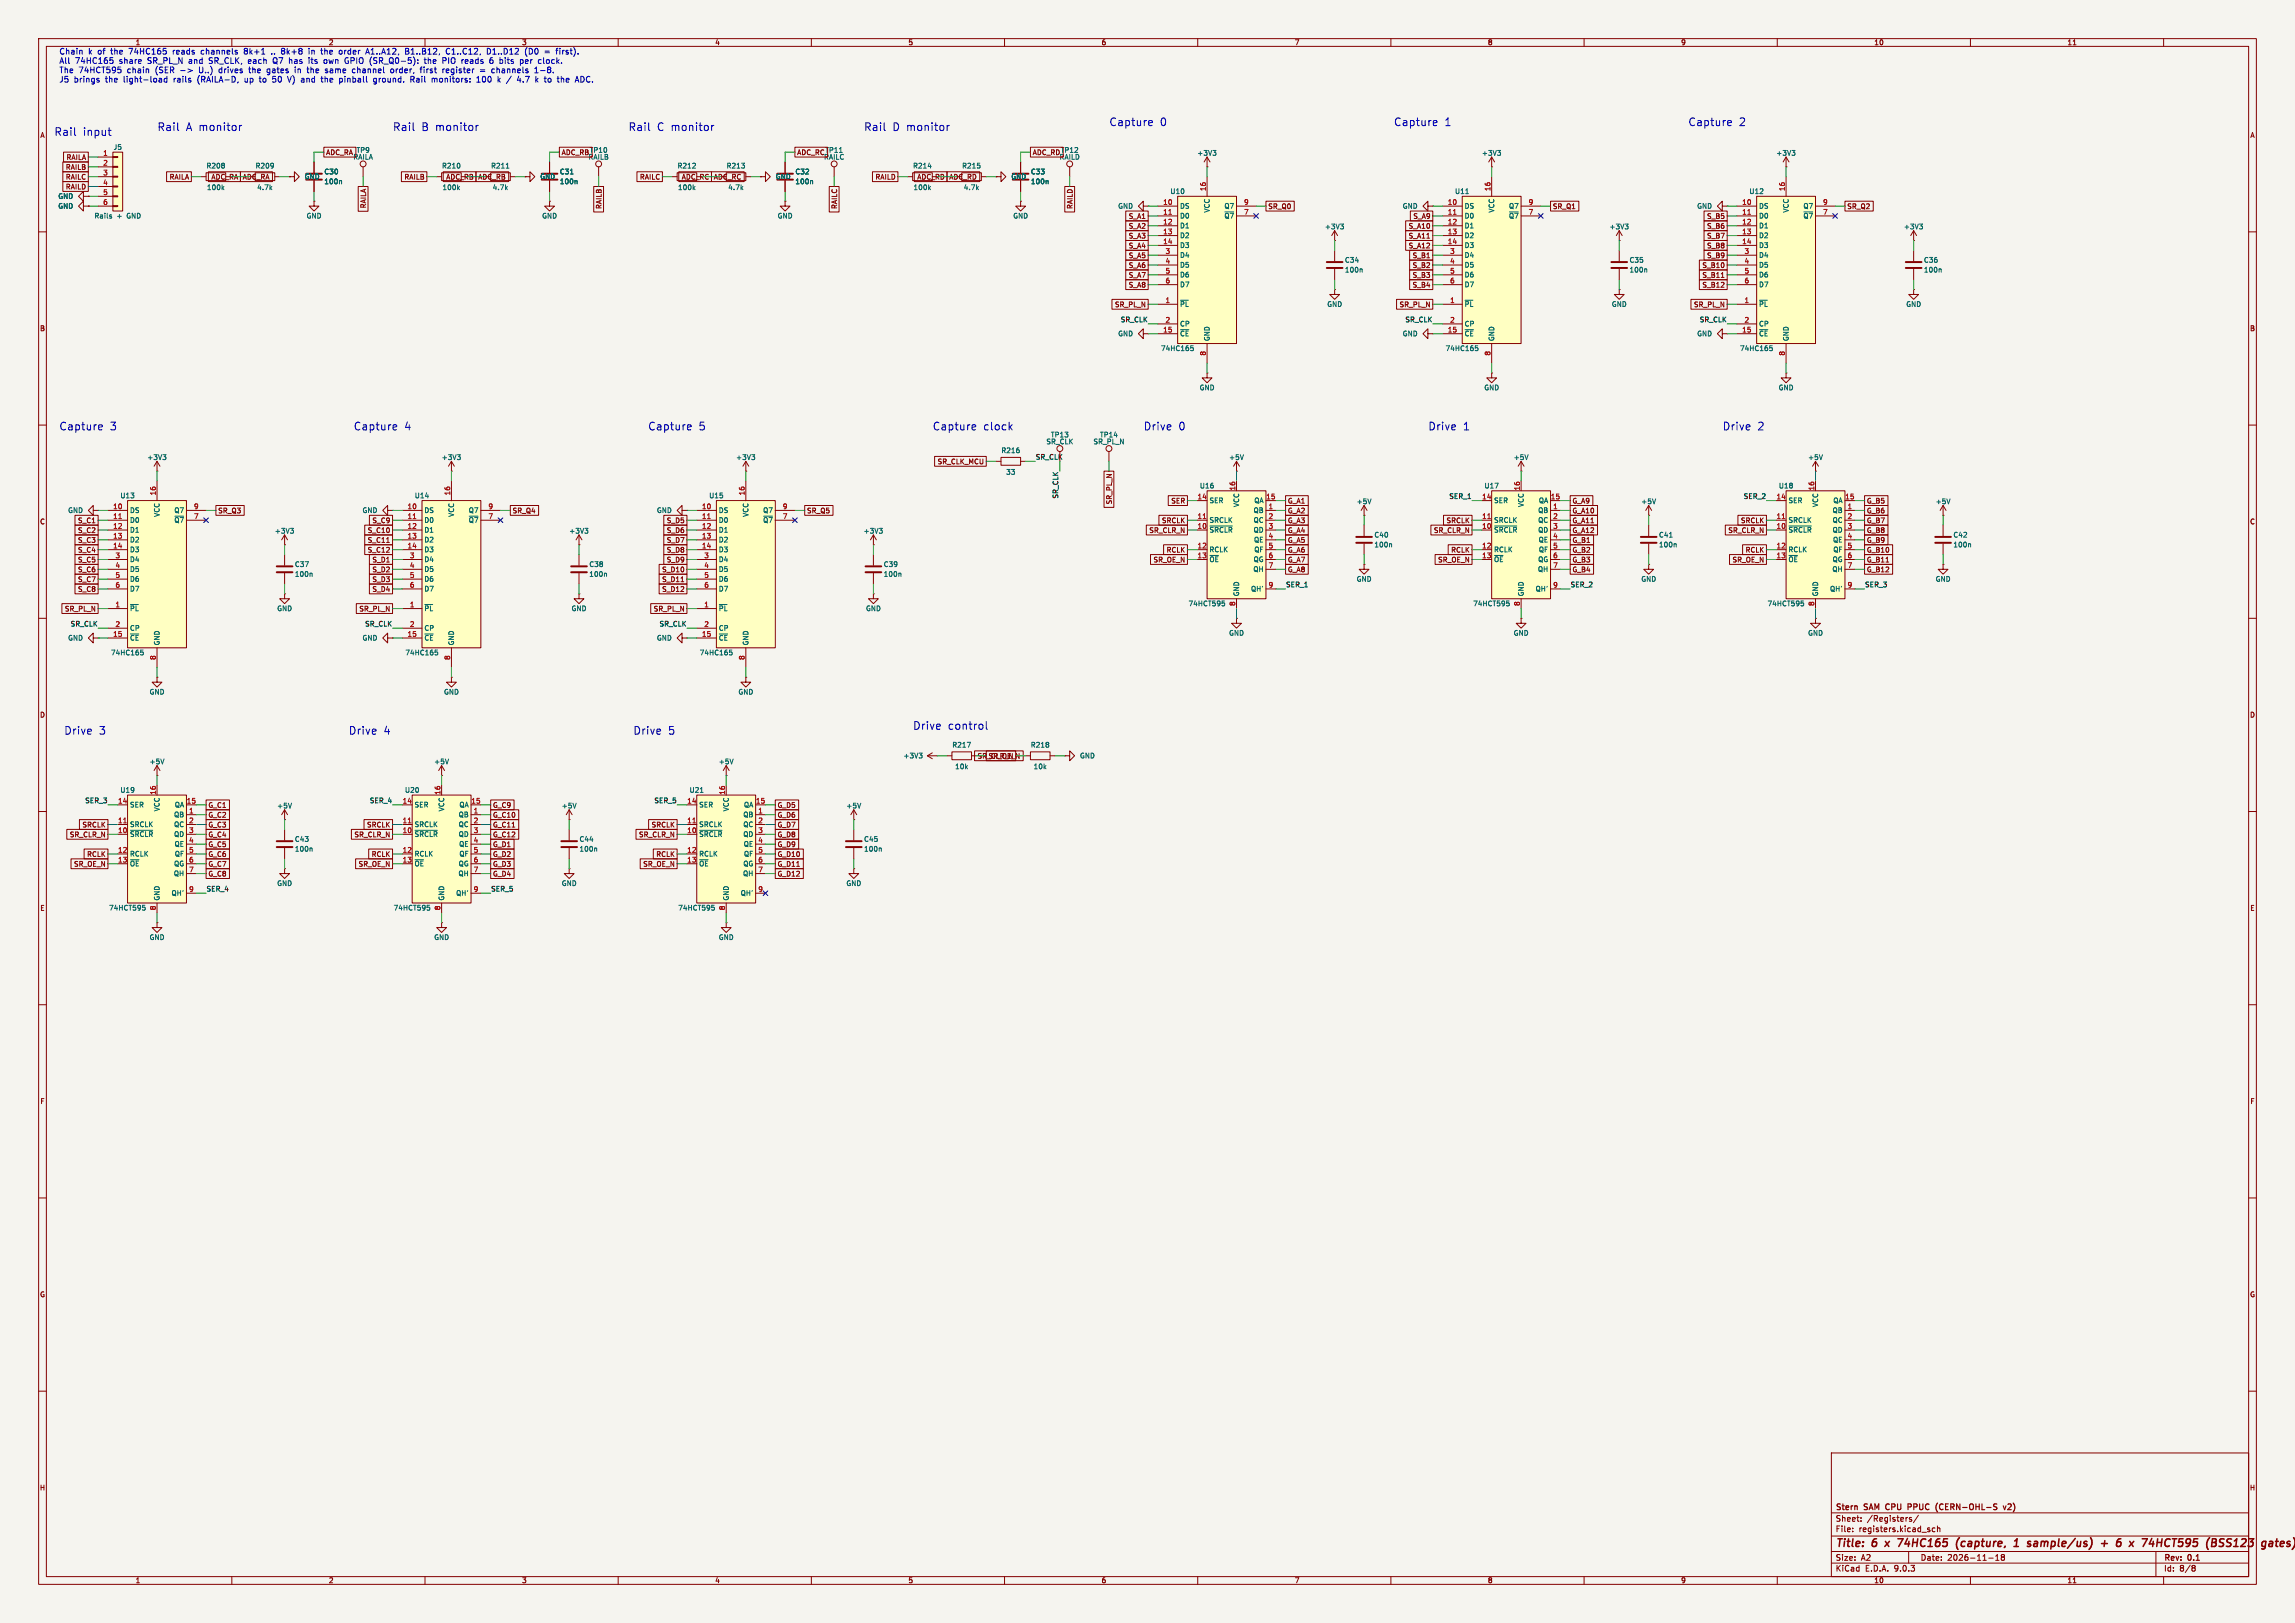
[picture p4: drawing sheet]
<svg xmlns="http://www.w3.org/2000/svg" width="594mm" height="420mm" viewBox="0 0 594 420" stroke-linecap="round" stroke-linejoin="round" font-family="sans-serif">
<defs><g id="words">
<g font-size="2.8" fill="#0000c2">
<text x="14" y="35.3">Rail</text>
<text x="21.4" y="35.3">input</text>
<text x="40.6" y="34">Rail</text>
<text x="48" y="34">A monitor</text>
<text x="101.6" y="34">Rail</text>
<text x="109" y="34">B monitor</text>
<text x="162.6" y="34">Rail</text>
<text x="170" y="34">C monitor</text>
<text x="223.5" y="34">Rail</text>
<text x="230.9" y="34">D monitor</text>
<text x="287" y="32.8">Capture</text>
<text x="300.1" y="32.8">0</text>
<text x="360.7" y="32.8">Capture</text>
<text x="373.8" y="32.8">1</text>
<text x="436.9" y="32.8">Capture</text>
<text x="450" y="32.8">2</text>
<text x="15.2" y="111.5">Capture</text>
<text x="28.3" y="111.5">3</text>
<text x="91.4" y="111.5">Capture</text>
<text x="104.5" y="111.5">4</text>
<text x="167.6" y="111.5">Capture</text>
<text x="180.7" y="111.5">5</text>
<text x="241.3" y="111.5">Capture</text>
<text x="254.4" y="111.5">clock</text>
<text x="295.9" y="111.5">Drive</text>
<text x="304.9" y="111.5">0</text>
<text x="369.6" y="111.5">Drive</text>
<text x="378.6" y="111.5">1</text>
<text x="445.8" y="111.5">Drive</text>
<text x="454.8" y="111.5">2</text>
<text x="16.5" y="190.3">Drive</text>
<text x="25.5" y="190.3">3</text>
<text x="90.2" y="190.3">Drive</text>
<text x="99.2" y="190.3">4</text>
<text x="163.8" y="190.3">Drive</text>
<text x="172.8" y="190.3">5</text>
<text x="236.2" y="189">Drive</text>
<text x="245.2" y="189">control</text>
</g>
<g font-size="2.8" fill="#840000">
<text x="475" y="400.9">Title:</text>
<text x="484.7" y="400.9">6</text>
<text x="488.9" y="400.9">x</text>
<text x="492.8" y="400.9">74HC165</text>
<text x="508.8" y="400.9">(capture,</text>
<text x="524.6" y="400.9">1</text>
<text x="528.9" y="400.9">sample/us)</text>
<text x="548.7" y="400.9">+</text>
<text x="553.5" y="400.9">6</text>
<text x="557.7" y="400.9">x</text>
<text x="561.7" y="400.9">74HCT595</text>
<text x="579.1" y="400.9">(BSS123</text>
</g>
<g font-size="2.1" fill="#0000c2">
<text x="15.2" y="14.4">Chain</text>
<text x="15.2" y="16.8">All</text>
<text x="19.4" y="16.8">74HC165</text>
<text x="22.8" y="14.4">k</text>
<text x="25.3" y="14.4">of</text>
<text x="28.9" y="14.4">the</text>
<text x="30.9" y="16.8">share</text>
<text x="33.7" y="14.4">74HC165</text>
<text x="38.4" y="16.8">SR_PL_N</text>
<text x="45.2" y="14.4">reads</text>
<text x="49.2" y="16.8">and</text>
<text x="52.6" y="14.4">channels</text>
<text x="54.5" y="16.8">SR_CLK,</text>
<text x="63.9" y="14.4">8k+1</text>
<text x="64.8" y="16.8">each</text>
<text x="71.1" y="14.4">..</text>
<text x="71.4" y="16.8">Q7</text>
<text x="73.9" y="14.4">8k+8</text>
<text x="75.7" y="16.8">has</text>
<text x="80.9" y="16.8">its</text>
<text x="81.1" y="14.4">in</text>
<text x="84.5" y="14.4">the</text>
<text x="85" y="16.8">own</text>
<text x="89.3" y="14.4">order</text>
<text x="90.6" y="16.8">GPIO (SR_Q0-5):</text>
<text x="96.4" y="14.4">A1..A12,</text>
<text x="106.7" y="14.4">B1..B12,</text>
<text x="111.6" y="16.8">the</text>
<text x="116.4" y="16.8">PIO</text>
<text x="117.5" y="14.4">C1..C12,</text>
<text x="121.5" y="16.8">reads</text>
<text x="128.2" y="14.4">D1..D12</text>
<text x="128.9" y="16.8">6</text>
<text x="131.6" y="16.8">bits</text>
<text x="137.1" y="16.8">per</text>
<text x="138.2" y="14.4">(D0</text>
<text x="141.9" y="16.8">clock.</text>
<text x="143.4" y="14.4">=</text>
<text x="146.6" y="14.4">first).</text>
<text x="15.2" y="19.2">The</text>
<text x="15.2" y="21.7">J5</text>
<text x="19.1" y="21.7">brings</text>
<text x="20.3" y="19.2">74HCT595</text>
<text x="27.3" y="21.7">the</text>
<text x="32.1" y="21.7">light-load</text>
<text x="33" y="19.2">chain</text>
<text x="40.4" y="19.2">(SER</text>
<text x="45.2" y="21.7">rails</text>
<text x="46.9" y="19.2">-&gt;</text>
<text x="51.5" y="21.7">(RAILA-D,</text>
<text x="52" y="19.2">U..)</text>
<text x="57.3" y="19.2">drives</text>
<text x="63.9" y="21.7">up</text>
<text x="65.2" y="19.2">the</text>
<text x="67.9" y="21.7">to</text>
<text x="70" y="19.2">gates</text>
<text x="71.4" y="21.7">50</text>
<text x="75.6" y="21.7">V)</text>
<text x="77.4" y="19.2">in</text>
<text x="79.2" y="21.7">and</text>
<text x="80.7" y="19.2">the</text>
<text x="84.5" y="21.7">the</text>
<text x="85.5" y="19.2">same</text>
<text x="89.3" y="21.7">pinball</text>
<text x="92.7" y="19.2">channel</text>
<text x="98.4" y="21.7">ground.</text>
<text x="102.8" y="19.2">order,</text>
<text x="108.1" y="21.7">Rail</text>
<text x="110.7" y="19.2">first</text>
<text x="113.7" y="21.7">monitors:</text>
<text x="116.5" y="19.2">register</text>
<text x="125.5" y="21.7">100</text>
<text x="126.4" y="19.2">=</text>
<text x="129.6" y="19.2">channels</text>
<text x="131.1" y="21.7">k</text>
<text x="133.6" y="21.7">/</text>
<text x="136.5" y="21.7">4.7</text>
<text x="140.9" y="19.2">1-8.</text>
<text x="141.4" y="21.7">k</text>
<text x="143.9" y="21.7">to</text>
<text x="147.4" y="21.7">the</text>
<text x="152.2" y="21.7">ADC.</text>
</g>
<g font-size="2.1" fill="#840000">
<text x="475" y="394">Sheet:</text>
<text x="475" y="391.2">Stern</text>
<text x="482.6" y="391.2">SAM</text>
<text x="483.2" y="394">/Registers/</text>
<text x="488.8" y="391.2">CPU</text>
<text x="495.1" y="391.2">PPUC</text>
<text x="502.9" y="391.2">(CERN-OHL-S</text>
<text x="521.1" y="391.2">v2)</text>
<text x="475" y="396.7">File:</text>
<text x="481.1" y="396.7">registers.kicad_sch</text>
<text x="475" y="406.9">KiCad</text>
<text x="475" y="404.1">Size:</text>
<text x="481.7" y="404.1">A2</text>
<text x="482.7" y="406.9">E.D.A.</text>
<text x="490.3" y="406.9">9.0.3</text>
<text x="497" y="404.1">Date:</text>
<text x="504" y="404.1">2026-11-18</text>
<text x="560" y="404.3">Rev:</text>
<text x="560" y="406.9">Id:</text>
<text x="564.1" y="406.9">8/8</text>
<text x="566.4" y="404.3">0.1</text>
</g>
<g font-size="1.8" fill="#840000">
<text x="35" y="11.9">1</text>
<text x="85" y="11.9">2</text>
<text x="185" y="11.9">4</text>
<text x="235" y="11.9">5</text>
<text x="285" y="11.9">6</text>
<text x="335" y="11.9">7</text>
<text x="385" y="11.9">8</text>
<text x="435" y="11.9">9</text>
<text x="485" y="11.9">10</text>
<text x="535" y="11.9">11</text>
<text x="10.3" y="35.9">A</text>
<text x="582.3" y="35.9">A</text>
<text x="17.1" y="41.6">RAILA</text>
<text x="84.3" y="40.3">ADC_RA</text>
<text x="145.3" y="40.3">ADC_RB</text>
<text x="152.5" y="39.7">TP10</text>
<text x="206.2" y="40.3">ADC_RC</text>
<text x="213.2" y="41.5">RAILC</text>
<text x="213.5" y="39.7">TP11</text>
<text x="267.2" y="40.3">ADC_RD</text>
<text x="274.1" y="41.5">RAILD</text>
<text x="274.4" y="39.7">TP12</text>
<text x="16.9" y="46.7">RAILC</text>
<text x="16.9" y="44.1">RAILB</text>
<text x="43.8" y="46.7">RAILA</text>
<text x="104.5" y="46.7">RAILB</text>
<text x="165.5" y="46.7">RAILC</text>
<text x="226.5" y="46.7">RAILD</text>
<text x="16.9" y="49.2">RAILD</text>
<text x="94.9" y="54" transform="rotate(-90 94.9 54)">RAILA</text>
<text x="155.9" y="54.2" transform="rotate(-90 155.9 54.2)">RAILB</text>
<text x="216.9" y="54.2" transform="rotate(-90 216.9 54.2)">RAILC</text>
<text x="277.8" y="54.2" transform="rotate(-90 277.8 54.2)">RAILD</text>
<text x="292" y="59.4">S_A2</text>
<text x="292" y="56.8">S_A1</text>
<text x="328.1" y="54.3">SR_Q0</text>
<text x="364.5" y="59.4">S_A10</text>
<text x="365.7" y="56.8">S_A9</text>
<text x="401.8" y="54.3">SR_Q1</text>
<text x="441.7" y="56.8">S_B5</text>
<text x="441.7" y="59.4">S_B6</text>
<text x="478" y="54.3">SR_Q2</text>
<text x="292" y="61.9">S_A3</text>
<text x="292" y="64.5">S_A4</text>
<text x="364.5" y="61.9">S_A11</text>
<text x="364.5" y="64.5">S_A12</text>
<text x="441.7" y="61.9">S_B7</text>
<text x="441.7" y="64.5">S_B8</text>
<text x="292" y="67">S_A5</text>
<text x="292" y="69.5">S_A6</text>
<text x="365.5" y="67">S_B1</text>
<text x="365.5" y="69.5">S_B2</text>
<text x="440.5" y="69.5">S_B10</text>
<text x="441.7" y="67">S_B9</text>
<text x="292" y="72.1">S_A7</text>
<text x="292" y="74.6">S_A8</text>
<text x="365.5" y="74.6">S_B4</text>
<text x="365.5" y="72.1">S_B3</text>
<text x="440.5" y="74.6">S_B12</text>
<text x="440.5" y="72.1">S_B11</text>
<text x="288.5" y="79.7">SR_PL_N</text>
<text x="362.1" y="79.7">SR_PL_N</text>
<text x="438.3" y="79.7">SR_PL_N</text>
<text x="10.3" y="85.9">B</text>
<text x="582.3" y="85.9">B</text>
<text x="242.6" y="120.3">SR_CLK_MCU</text>
<text x="288" y="130.6" transform="rotate(-90 288 130.6)">SR_PL_N</text>
<text x="303" y="130.5">SER</text>
<text x="333.2" y="130.5">G_A1</text>
<text x="406.9" y="130.5">G_A9</text>
<text x="483.1" y="130.5">G_B5</text>
<text x="10.3" y="135.9">C</text>
<text x="20.1" y="135.6">S_C1</text>
<text x="56.4" y="133">SR_Q3</text>
<text x="96.3" y="135.6">S_C9</text>
<text x="132.6" y="133">SR_Q4</text>
<text x="172.5" y="135.6">S_D5</text>
<text x="208.8" y="133">SR_Q5</text>
<text x="300.6" y="135.6">SRCLK</text>
<text x="333.2" y="135.6">G_A3</text>
<text x="333.2" y="133">G_A2</text>
<text x="374.3" y="135.6">SRCLK</text>
<text x="406.9" y="135.6">G_A11</text>
<text x="406.9" y="133">G_A10</text>
<text x="450.5" y="135.6">SRCLK</text>
<text x="483.1" y="135.6">G_B7</text>
<text x="483.1" y="133">G_B6</text>
<text x="582.3" y="135.9">C</text>
<text x="20.1" y="138.1">S_C2</text>
<text x="20.1" y="143.2">S_C4</text>
<text x="20.1" y="140.7">S_C3</text>
<text x="95.1" y="140.7">S_C11</text>
<text x="95.1" y="138.1">S_C10</text>
<text x="95.1" y="143.2">S_C12</text>
<text x="172.5" y="140.7">S_D7</text>
<text x="172.5" y="138.1">S_D6</text>
<text x="172.5" y="143.2">S_D8</text>
<text x="297.3" y="138.1">SR_CLR_N</text>
<text x="301.8" y="143.2">RCLK</text>
<text x="333.2" y="143.2">G_A6</text>
<text x="333.2" y="140.7">G_A5</text>
<text x="333.2" y="138.1">G_A4</text>
<text x="371" y="138.1">SR_CLR_N</text>
<text x="375.5" y="143.2">RCLK</text>
<text x="406.9" y="143.2">G_B2</text>
<text x="406.9" y="140.7">G_B1</text>
<text x="406.9" y="138.1">G_A12</text>
<text x="447.2" y="138.1">SR_CLR_N</text>
<text x="451.7" y="143.2">RCLK</text>
<text x="483.1" y="143.2">G_B10</text>
<text x="483.1" y="138.1">G_B8</text>
<text x="483.1" y="140.7">G_B9</text>
<text x="20.1" y="148.3">S_C6</text>
<text x="20.1" y="145.7">S_C5</text>
<text x="96.3" y="148.3">S_D2</text>
<text x="96.3" y="145.7">S_D1</text>
<text x="171.3" y="148.3">S_D10</text>
<text x="172.5" y="145.7">S_D9</text>
<text x="298.4" y="145.7">SR_OE_N</text>
<text x="333.2" y="148.3">G_A8</text>
<text x="333.2" y="145.7">G_A7</text>
<text x="372.1" y="145.7">SR_OE_N</text>
<text x="406.9" y="148.3">G_B4</text>
<text x="406.9" y="145.7">G_B3</text>
<text x="448.3" y="145.7">SR_OE_N</text>
<text x="483.1" y="145.7">G_B11</text>
<text x="483.1" y="148.3">G_B12</text>
<text x="20.1" y="153.4">S_C8</text>
<text x="20.1" y="150.8">S_C7</text>
<text x="96.3" y="150.8">S_D3</text>
<text x="96.3" y="153.4">S_D4</text>
<text x="171.3" y="150.8">S_D11</text>
<text x="171.3" y="153.4">S_D12</text>
<text x="16.7" y="158.4">SR_PL_N</text>
<text x="92.9" y="158.4">SR_PL_N</text>
<text x="169.1" y="158.4">SR_PL_N</text>
<text x="10.3" y="185.9">D</text>
<text x="582.3" y="185.9">D</text>
<text x="255.7" y="196.5">SR_OE_N</text>
<text x="53.8" y="209.2">G_C1</text>
<text x="127.5" y="209.2">G_C9</text>
<text x="201.1" y="209.2">G_D5</text>
<text x="21.2" y="214.3">SRCLK</text>
<text x="53.8" y="214.3">G_C3</text>
<text x="53.8" y="211.8">G_C2</text>
<text x="94.9" y="214.3">SRCLK</text>
<text x="127.5" y="214.3">G_C11</text>
<text x="127.5" y="211.8">G_C10</text>
<text x="168.5" y="214.3">SRCLK</text>
<text x="201.1" y="211.8">G_D6</text>
<text x="201.1" y="214.3">G_D7</text>
<text x="17.9" y="216.9">SR_CLR_N</text>
<text x="22.4" y="221.9">RCLK</text>
<text x="53.8" y="219.4">G_C5</text>
<text x="53.8" y="221.9">G_C6</text>
<text x="53.8" y="216.9">G_C4</text>
<text x="91.6" y="216.9">SR_CLR_N</text>
<text x="96.1" y="221.9">RCLK</text>
<text x="127.5" y="221.9">G_D2</text>
<text x="127.5" y="216.9">G_C12</text>
<text x="127.5" y="219.4">G_D1</text>
<text x="165.3" y="216.9">SR_CLR_N</text>
<text x="169.7" y="221.9">RCLK</text>
<text x="201.1" y="219.4">G_D9</text>
<text x="201.1" y="221.9">G_D10</text>
<text x="201.1" y="216.9">G_D8</text>
<text x="19" y="224.5">SR_OE_N</text>
<text x="53.8" y="227">G_C8</text>
<text x="53.8" y="224.5">G_C7</text>
<text x="92.7" y="224.5">SR_OE_N</text>
<text x="127.5" y="227">G_D4</text>
<text x="127.5" y="224.5">G_D3</text>
<text x="166.4" y="224.5">SR_OE_N</text>
<text x="201.1" y="227">G_D12</text>
<text x="201.1" y="224.5">G_D11</text>
<text x="10.3" y="235.9">E</text>
<text x="582.3" y="235.9">E</text>
<text x="10.3" y="285.9">F</text>
<text x="582.3" y="285.9">F</text>
<text x="10.3" y="335.9">G</text>
<text x="582.3" y="335.9">G</text>
<text x="10.2" y="385.9">H</text>
<text x="582.2" y="385.9">H</text>
<text x="35" y="409.9">1</text>
<text x="85" y="409.9">2</text>
<text x="135" y="409.9">3</text>
<text x="185" y="409.9">4</text>
<text x="235" y="409.9">5</text>
<text x="285" y="409.9">6</text>
<text x="335" y="409.9">7</text>
<text x="385" y="409.9">8</text>
<text x="435" y="409.9">9</text>
<text x="485" y="409.9">10</text>
<text x="535" y="409.9">11</text>
</g>
<text font-size="1.8" fill="#0000c2" x="135" y="11.9">3</text>
<g font-size="1.8" fill="#a90000">
<text x="26.6" y="40.4">1</text>
<text x="26.6" y="42.9">2</text>
<text x="26.6" y="45.5">3</text>
<text x="26.6" y="48">4</text>
<text x="26.6" y="50.5">5</text>
<text x="26.6" y="53.1">6</text>
<text x="300.9" y="53.1">10</text>
<text x="312.2" y="49.6" transform="rotate(-90 312.2 49.6)">16</text>
<text x="321.9" y="53.1">9</text>
<text x="374.6" y="53.1">10</text>
<text x="385.8" y="49.6" transform="rotate(-90 385.8 49.6)">16</text>
<text x="395.5" y="53.1">9</text>
<text x="450.8" y="53.1">10</text>
<text x="462" y="49.6" transform="rotate(-90 462 49.6)">16</text>
<text x="471.7" y="53.1">9</text>
<text x="300.9" y="55.6">11</text>
<text x="300.9" y="58.2">12</text>
<text x="321.9" y="55.6">7</text>
<text x="374.6" y="55.6">11</text>
<text x="374.6" y="58.2">12</text>
<text x="395.5" y="55.6">7</text>
<text x="450.8" y="55.6">11</text>
<text x="450.8" y="58.2">12</text>
<text x="471.7" y="55.6">7</text>
<text x="300.9" y="60.7">13</text>
<text x="300.9" y="63.2">14</text>
<text x="301.6" y="65.8">3</text>
<text x="374.6" y="60.7">13</text>
<text x="374.6" y="63.2">14</text>
<text x="375.2" y="65.8">3</text>
<text x="450.8" y="60.7">13</text>
<text x="450.8" y="63.2">14</text>
<text x="451.4" y="65.8">3</text>
<text x="301.6" y="68.3">4</text>
<text x="301.6" y="70.9">5</text>
<text x="375.2" y="68.3">4</text>
<text x="375.2" y="70.9">5</text>
<text x="451.4" y="68.3">4</text>
<text x="451.4" y="70.9">5</text>
<text x="301.6" y="73.4">6</text>
<text x="375.2" y="73.4">6</text>
<text x="451.4" y="73.4">6</text>
<text x="301.6" y="78.5">1</text>
<text x="301.6" y="83.6">2</text>
<text x="375.2" y="78.5">1</text>
<text x="375.2" y="83.6">2</text>
<text x="451.4" y="78.5">1</text>
<text x="451.4" y="83.6">2</text>
<text x="300.9" y="86.1">15</text>
<text x="374.6" y="86.1">15</text>
<text x="450.8" y="86.1">15</text>
<text x="312.2" y="92.1" transform="rotate(-90 312.2 92.1)">8</text>
<text x="385.8" y="92.1" transform="rotate(-90 385.8 92.1)">8</text>
<text x="462" y="92.1" transform="rotate(-90 462 92.1)">8</text>
<text x="29.2" y="131.8">10</text>
<text x="40.4" y="128.3" transform="rotate(-90 40.4 128.3)">16</text>
<text x="50.1" y="131.8">9</text>
<text x="105.4" y="131.8">10</text>
<text x="116.6" y="128.3" transform="rotate(-90 116.6 128.3)">16</text>
<text x="126.3" y="131.8">9</text>
<text x="181.6" y="131.8">10</text>
<text x="192.8" y="128.3" transform="rotate(-90 192.8 128.3)">16</text>
<text x="202.5" y="131.8">9</text>
<text x="309.8" y="129.3">14</text>
<text x="319.8" y="127" transform="rotate(-90 319.8 127)">16</text>
<text x="327.6" y="129.3">15</text>
<text x="328.2" y="131.8">1</text>
<text x="383.5" y="129.3">14</text>
<text x="393.4" y="127" transform="rotate(-90 393.4 127)">16</text>
<text x="401.3" y="129.3">15</text>
<text x="401.9" y="131.8">1</text>
<text x="459.7" y="129.3">14</text>
<text x="469.6" y="127" transform="rotate(-90 469.6 127)">16</text>
<text x="477.5" y="129.3">15</text>
<text x="478.1" y="131.8">1</text>
<text x="29.2" y="134.4">11</text>
<text x="29.2" y="136.9">12</text>
<text x="50.1" y="134.4">7</text>
<text x="105.4" y="134.4">11</text>
<text x="105.4" y="136.9">12</text>
<text x="126.3" y="134.4">7</text>
<text x="181.6" y="134.4">11</text>
<text x="181.6" y="136.9">12</text>
<text x="202.5" y="134.4">7</text>
<text x="309.8" y="134.4">11</text>
<text x="309.8" y="136.9">10</text>
<text x="328.2" y="134.4">2</text>
<text x="328.2" y="136.9">3</text>
<text x="383.5" y="134.4">11</text>
<text x="383.5" y="136.9">10</text>
<text x="401.9" y="134.4">2</text>
<text x="401.9" y="136.9">3</text>
<text x="459.7" y="134.4">11</text>
<text x="459.7" y="136.9">10</text>
<text x="478.1" y="134.4">2</text>
<text x="478.1" y="136.9">3</text>
<text x="29.2" y="139.4">13</text>
<text x="29.2" y="142">14</text>
<text x="105.4" y="139.4">13</text>
<text x="105.4" y="142">14</text>
<text x="181.6" y="139.4">13</text>
<text x="181.6" y="142">14</text>
<text x="309.8" y="142">12</text>
<text x="328.2" y="139.4">4</text>
<text x="328.2" y="142">5</text>
<text x="383.5" y="142">12</text>
<text x="401.9" y="139.4">4</text>
<text x="401.9" y="142">5</text>
<text x="459.7" y="142">12</text>
<text x="478.1" y="139.4">4</text>
<text x="478.1" y="142">5</text>
<text x="29.8" y="144.5">3</text>
<text x="29.8" y="147.1">4</text>
<text x="29.8" y="149.6">5</text>
<text x="106" y="144.5">3</text>
<text x="106" y="147.1">4</text>
<text x="106" y="149.6">5</text>
<text x="182.2" y="144.5">3</text>
<text x="182.2" y="147.1">4</text>
<text x="182.2" y="149.6">5</text>
<text x="309.8" y="144.5">13</text>
<text x="328.2" y="144.5">6</text>
<text x="328.2" y="147.1">7</text>
<text x="383.5" y="144.5">13</text>
<text x="401.9" y="144.5">6</text>
<text x="401.9" y="147.1">7</text>
<text x="459.7" y="144.5">13</text>
<text x="478.1" y="144.5">6</text>
<text x="478.1" y="147.1">7</text>
<text x="29.8" y="152.1">6</text>
<text x="106" y="152.1">6</text>
<text x="182.2" y="152.1">6</text>
<text x="328.2" y="152.1">9</text>
<text x="401.9" y="152.1">9</text>
<text x="478.1" y="152.1">9</text>
<text x="29.8" y="157.2">1</text>
<text x="106" y="157.2">1</text>
<text x="182.2" y="157.2">1</text>
<text x="319.8" y="156.9" transform="rotate(-90 319.8 156.9)">8</text>
<text x="393.4" y="156.9" transform="rotate(-90 393.4 156.9)">8</text>
<text x="469.6" y="156.9" transform="rotate(-90 469.6 156.9)">8</text>
<text x="29.2" y="164.8">15</text>
<text x="29.8" y="162.3">2</text>
<text x="105.4" y="164.8">15</text>
<text x="106" y="162.3">2</text>
<text x="181.6" y="164.8">15</text>
<text x="182.2" y="162.3">2</text>
<text x="40.4" y="170.9" transform="rotate(-90 40.4 170.9)">8</text>
<text x="116.6" y="170.9" transform="rotate(-90 116.6 170.9)">8</text>
<text x="192.8" y="170.9" transform="rotate(-90 192.8 170.9)">8</text>
<text x="30.4" y="208">14</text>
<text x="40.4" y="205.8" transform="rotate(-90 40.4 205.8)">16</text>
<text x="48.2" y="208">15</text>
<text x="104.1" y="208">14</text>
<text x="114" y="205.8" transform="rotate(-90 114 205.8)">16</text>
<text x="121.9" y="208">15</text>
<text x="177.8" y="208">14</text>
<text x="187.7" y="205.8" transform="rotate(-90 187.7 205.8)">16</text>
<text x="195.5" y="208">15</text>
<text x="30.4" y="213.1">11</text>
<text x="30.4" y="215.6">10</text>
<text x="48.8" y="210.6">1</text>
<text x="48.8" y="213.1">2</text>
<text x="48.8" y="215.6">3</text>
<text x="104.1" y="213.1">11</text>
<text x="104.1" y="215.6">10</text>
<text x="122.5" y="210.6">1</text>
<text x="122.5" y="213.1">2</text>
<text x="122.5" y="215.6">3</text>
<text x="177.8" y="213.1">11</text>
<text x="177.8" y="215.6">10</text>
<text x="196.1" y="210.6">1</text>
<text x="196.1" y="213.1">2</text>
<text x="196.1" y="215.6">3</text>
<text x="30.4" y="220.7">12</text>
<text x="48.8" y="218.2">4</text>
<text x="48.8" y="220.7">5</text>
<text x="104.1" y="220.7">12</text>
<text x="122.5" y="218.2">4</text>
<text x="122.5" y="220.7">5</text>
<text x="177.8" y="220.7">12</text>
<text x="196.1" y="218.2">4</text>
<text x="196.1" y="220.7">5</text>
<text x="30.4" y="223.3">13</text>
<text x="48.8" y="223.3">6</text>
<text x="48.8" y="225.8">7</text>
<text x="104.1" y="223.3">13</text>
<text x="122.5" y="223.3">6</text>
<text x="122.5" y="225.8">7</text>
<text x="177.8" y="223.3">13</text>
<text x="196.1" y="223.3">6</text>
<text x="196.1" y="225.8">7</text>
<text x="48.8" y="230.9">9</text>
<text x="122.5" y="230.9">9</text>
<text x="196.1" y="230.9">9</text>
<text x="40.4" y="235.7" transform="rotate(-90 40.4 235.7)">8</text>
<text x="114" y="235.7" transform="rotate(-90 114 235.7)">8</text>
<text x="187.7" y="235.7" transform="rotate(-90 187.7 235.7)">8</text>
</g>
<g font-size="1.8" fill="#006464">
<text x="29.3" y="39">J5</text>
<text x="91.3" y="41.5">RAILA</text>
<text x="92.2" y="39.7">TP9</text>
<text x="152.2" y="41.5">RAILB</text>
<text x="309.8" y="40.5">+3V3</text>
<text x="383.4" y="40.5">+3V3</text>
<text x="459.6" y="40.5">+3V3</text>
<text x="53.3" y="43.8">R208</text>
<text x="66" y="43.8">R209</text>
<text x="78.7" y="46.6">GND</text>
<text x="83.8" y="47.9">100n</text>
<text x="83.8" y="45.3">C30</text>
<text x="114.3" y="43.8">R210</text>
<text x="127" y="43.8">R211</text>
<text x="139.7" y="46.6">GND</text>
<text x="144.8" y="47.9">100n</text>
<text x="144.8" y="45.3">C31</text>
<text x="175.2" y="43.8">R212</text>
<text x="187.9" y="43.8">R213</text>
<text x="200.7" y="46.6">GND</text>
<text x="205.7" y="47.9">100n</text>
<text x="205.7" y="45.3">C32</text>
<text x="236.2" y="43.8">R214</text>
<text x="248.9" y="43.8">R215</text>
<text x="261.6" y="46.6">GND</text>
<text x="266.7" y="47.9">100n</text>
<text x="266.7" y="45.3">C33</text>
<text x="15" y="51.7">GND</text>
<text x="53.5" y="49.4">100k</text>
<text x="66.5" y="49.4">4.7k</text>
<text x="114.4" y="49.4">100k</text>
<text x="127.4" y="49.4">4.7k</text>
<text x="175.4" y="49.4">100k</text>
<text x="188.4" y="49.4">4.7k</text>
<text x="236.3" y="49.4">100k</text>
<text x="249.3" y="49.4">4.7k</text>
<text x="302.8" y="50.4">U10</text>
<text x="376.5" y="50.4">U11</text>
<text x="452.7" y="50.4">U12</text>
<text x="15" y="54.2">GND</text>
<text x="24.3" y="56.7">Rails</text>
<text x="30.2" y="56.7">+</text>
<text x="33" y="56.7">GND</text>
<text x="79.2" y="56.7">GND</text>
<text x="140.2" y="56.7">GND</text>
<text x="201.2" y="56.7">GND</text>
<text x="262.1" y="56.7">GND</text>
<text x="289.3" y="54.2">GND</text>
<text x="305.3" y="54.2">DS</text>
<text x="305.3" y="56.7">D0</text>
<text x="305.3" y="59.3">D1</text>
<text x="313.3" y="55.1" transform="rotate(-90 313.3 55.1)">VCC</text>
<text x="316.8" y="54.2">Q7</text>
<text x="316.8" y="56.7">~{Q7}</text>
<text x="342.8" y="59.5">+3V3</text>
<text x="362.9" y="54.2">GND</text>
<text x="379" y="54.2">DS</text>
<text x="379" y="56.7">D0</text>
<text x="379" y="59.3">D1</text>
<text x="386.9" y="55.1" transform="rotate(-90 386.9 55.1)">VCC</text>
<text x="390.4" y="54.2">Q7</text>
<text x="390.4" y="56.7">~{Q7}</text>
<text x="416.5" y="59.5">+3V3</text>
<text x="439.1" y="54.2">GND</text>
<text x="455.2" y="54.2">DS</text>
<text x="455.2" y="56.7">D0</text>
<text x="455.2" y="59.3">D1</text>
<text x="463.1" y="55.1" transform="rotate(-90 463.1 55.1)">VCC</text>
<text x="466.6" y="54.2">Q7</text>
<text x="466.6" y="56.7">~{Q7}</text>
<text x="492.7" y="59.5">+3V3</text>
<text x="305.3" y="61.8">D2</text>
<text x="305.3" y="64.4">D3</text>
<text x="379" y="61.8">D2</text>
<text x="379" y="64.4">D3</text>
<text x="455.2" y="61.8">D2</text>
<text x="455.2" y="64.4">D3</text>
<text x="305.3" y="66.9">D4</text>
<text x="305.3" y="69.4">D5</text>
<text x="305.3" y="72">D6</text>
<text x="348" y="70.7">100n</text>
<text x="348" y="68.2">C34</text>
<text x="379" y="66.9">D4</text>
<text x="379" y="69.4">D5</text>
<text x="379" y="72">D6</text>
<text x="421.6" y="70.7">100n</text>
<text x="421.6" y="68.2">C35</text>
<text x="455.2" y="66.9">D4</text>
<text x="455.2" y="69.4">D5</text>
<text x="455.2" y="72">D6</text>
<text x="497.8" y="70.7">100n</text>
<text x="497.8" y="68.2">C36</text>
<text x="305.3" y="74.5">D7</text>
<text x="379" y="74.5">D7</text>
<text x="455.2" y="74.5">D7</text>
<text x="305.3" y="79.6">~{PL}</text>
<text x="343.4" y="79.6">GND</text>
<text x="379" y="79.6">~{PL}</text>
<text x="417.1" y="79.6">GND</text>
<text x="455.2" y="79.6">~{PL}</text>
<text x="493.3" y="79.6">GND</text>
<text x="289.3" y="87.2">GND</text>
<text x="305.3" y="84.7">CP</text>
<text x="305.3" y="87.2">~{CE}</text>
<text x="313.3" y="88.4" transform="rotate(-90 313.3 88.4)">GND</text>
<text x="362.9" y="87.2">GND</text>
<text x="379" y="84.7">CP</text>
<text x="379" y="87.2">~{CE}</text>
<text x="386.9" y="88.4" transform="rotate(-90 386.9 88.4)">GND</text>
<text x="439.1" y="87.2">GND</text>
<text x="455.2" y="84.7">CP</text>
<text x="455.2" y="87.2">~{CE}</text>
<text x="463.1" y="88.4" transform="rotate(-90 463.1 88.4)">GND</text>
<text x="300.4" y="91">74HC165</text>
<text x="374" y="91">74HC165</text>
<text x="450.2" y="91">74HC165</text>
<text x="310.4" y="101.2">GND</text>
<text x="384" y="101.2">GND</text>
<text x="460.2" y="101.2">GND</text>
<text x="271.9" y="113.4">TP13</text>
<text x="284.6" y="113.4">TP14</text>
<text x="38" y="119.2">+3V3</text>
<text x="114.2" y="119.2">+3V3</text>
<text x="190.4" y="119.2">+3V3</text>
<text x="259.1" y="117.4">R216</text>
<text x="270.7" y="115.2">SR_CLK</text>
<text x="282.9" y="115.2">SR_PL_N</text>
<text x="318" y="119.2">+5V</text>
<text x="391.7" y="119.2">+5V</text>
<text x="467.9" y="119.2">+5V</text>
<text x="260.3" y="123">33</text>
<text x="31" y="129.1">U13</text>
<text x="107.2" y="129.1">U14</text>
<text x="183.4" y="129.1">U15</text>
<text x="310.4" y="126.6">U16</text>
<text x="312.9" y="130.4">SER</text>
<text x="320.9" y="131.3" transform="rotate(-90 320.9 131.3)">VCC</text>
<text x="324.5" y="130.4">QA</text>
<text x="351" y="130.7">+5V</text>
<text x="384.1" y="126.6">U17</text>
<text x="386.6" y="130.4">SER</text>
<text x="394.6" y="131.3" transform="rotate(-90 394.6 131.3)">VCC</text>
<text x="398.2" y="130.4">QA</text>
<text x="424.7" y="130.7">+5V</text>
<text x="460.3" y="126.6">U18</text>
<text x="462.8" y="130.4">SER</text>
<text x="470.8" y="131.3" transform="rotate(-90 470.8 131.3)">VCC</text>
<text x="474.4" y="130.4">QA</text>
<text x="500.9" y="130.7">+5V</text>
<text x="17.5" y="132.9">GND</text>
<text x="33.5" y="132.9">DS</text>
<text x="33.5" y="135.5">D0</text>
<text x="41.5" y="133.9" transform="rotate(-90 41.5 133.9)">VCC</text>
<text x="45" y="132.9">Q7</text>
<text x="45" y="135.5">~{Q7}</text>
<text x="93.7" y="132.9">GND</text>
<text x="109.7" y="132.9">DS</text>
<text x="109.7" y="135.5">D0</text>
<text x="117.7" y="133.9" transform="rotate(-90 117.7 133.9)">VCC</text>
<text x="121.2" y="132.9">Q7</text>
<text x="121.2" y="135.5">~{Q7}</text>
<text x="169.9" y="132.9">GND</text>
<text x="185.9" y="132.9">DS</text>
<text x="185.9" y="135.5">D0</text>
<text x="193.9" y="133.9" transform="rotate(-90 193.9 133.9)">VCC</text>
<text x="197.4" y="132.9">Q7</text>
<text x="197.4" y="135.5">~{Q7}</text>
<text x="312.9" y="135.5">SRCLK</text>
<text x="324.3" y="132.9">QB</text>
<text x="324.3" y="135.5">QC</text>
<text x="386.6" y="135.5">SRCLK</text>
<text x="398" y="132.9">QB</text>
<text x="398" y="135.5">QC</text>
<text x="462.8" y="135.5">SRCLK</text>
<text x="474.2" y="132.9">QB</text>
<text x="474.2" y="135.5">QC</text>
<text x="33.5" y="138">D1</text>
<text x="33.5" y="140.6">D2</text>
<text x="33.5" y="143.1">D3</text>
<text x="71" y="138.3">+3V3</text>
<text x="109.7" y="138">D1</text>
<text x="109.7" y="140.6">D2</text>
<text x="109.7" y="143.1">D3</text>
<text x="147.2" y="138.3">+3V3</text>
<text x="185.9" y="138">D1</text>
<text x="185.9" y="140.6">D2</text>
<text x="185.9" y="143.1">D3</text>
<text x="223.4" y="138.3">+3V3</text>
<text x="312.9" y="138">~{SRCLR}</text>
<text x="312.9" y="143.1">RCLK</text>
<text x="324.3" y="138">QD</text>
<text x="324.5" y="140.6">QE</text>
<text x="324.5" y="143.1">QF</text>
<text x="355.6" y="141.8">100n</text>
<text x="355.6" y="139.3">C40</text>
<text x="386.6" y="138">~{SRCLR}</text>
<text x="386.6" y="143.1">RCLK</text>
<text x="398" y="138">QD</text>
<text x="398.1" y="140.6">QE</text>
<text x="398.2" y="143.1">QF</text>
<text x="429.3" y="141.8">100n</text>
<text x="429.3" y="139.3">C41</text>
<text x="462.8" y="138">~{SRCLR}</text>
<text x="462.8" y="143.1">RCLK</text>
<text x="474.2" y="138">QD</text>
<text x="474.3" y="140.6">QE</text>
<text x="474.4" y="143.1">QF</text>
<text x="505.5" y="141.8">100n</text>
<text x="505.5" y="139.3">C42</text>
<text x="33.5" y="145.6">D4</text>
<text x="33.5" y="148.2">D5</text>
<text x="76.2" y="149.5">100n</text>
<text x="76.2" y="146.9">C37</text>
<text x="109.7" y="145.6">D4</text>
<text x="109.7" y="148.2">D5</text>
<text x="152.4" y="149.5">100n</text>
<text x="152.4" y="146.9">C38</text>
<text x="185.9" y="145.6">D4</text>
<text x="185.9" y="148.2">D5</text>
<text x="228.6" y="149.5">100n</text>
<text x="228.6" y="146.9">C39</text>
<text x="312.9" y="145.6">~{OE}</text>
<text x="324.3" y="148.2">QH</text>
<text x="324.3" y="145.6">QG</text>
<text x="386.6" y="145.6">~{OE}</text>
<text x="397.9" y="148.2">QH</text>
<text x="398" y="145.6">QG</text>
<text x="462.8" y="145.6">~{OE}</text>
<text x="474.1" y="148.2">QH</text>
<text x="474.2" y="145.6">QG</text>
<text x="33.5" y="150.7">D6</text>
<text x="33.5" y="153.3">D7</text>
<text x="109.7" y="150.7">D6</text>
<text x="109.7" y="153.3">D7</text>
<text x="185.9" y="150.7">D6</text>
<text x="185.9" y="153.3">D7</text>
<text x="320.9" y="154.4" transform="rotate(-90 320.9 154.4)">GND</text>
<text x="323.7" y="153.3">QH'</text>
<text x="351" y="150.7">GND</text>
<text x="394.6" y="154.4" transform="rotate(-90 394.6 154.4)">GND</text>
<text x="397.3" y="153.3">QH'</text>
<text x="424.7" y="150.7">GND</text>
<text x="470.8" y="154.4" transform="rotate(-90 470.8 154.4)">GND</text>
<text x="473.5" y="153.3">QH'</text>
<text x="500.9" y="150.7">GND</text>
<text x="33.5" y="158.3">~{PL}</text>
<text x="71.6" y="158.3">GND</text>
<text x="109.7" y="158.3">~{PL}</text>
<text x="147.8" y="158.3">GND</text>
<text x="185.9" y="158.3">~{PL}</text>
<text x="224" y="158.3">GND</text>
<text x="307.5" y="157.1">74HCT595</text>
<text x="381.2" y="157.1">74HCT595</text>
<text x="457.4" y="157.1">74HCT595</text>
<text x="17.5" y="166">GND</text>
<text x="33.5" y="163.4">CP</text>
<text x="33.5" y="166">~{CE}</text>
<text x="41.5" y="167.1" transform="rotate(-90 41.5 167.1)">GND</text>
<text x="93.7" y="166">GND</text>
<text x="109.7" y="163.4">CP</text>
<text x="109.7" y="166">~{CE}</text>
<text x="117.7" y="167.1" transform="rotate(-90 117.7 167.1)">GND</text>
<text x="169.9" y="166">GND</text>
<text x="185.9" y="163.4">CP</text>
<text x="185.9" y="166">~{CE}</text>
<text x="193.9" y="167.1" transform="rotate(-90 193.9 167.1)">GND</text>
<text x="318" y="164.7">GND</text>
<text x="391.7" y="164.7">GND</text>
<text x="467.9" y="164.7">GND</text>
<text x="28.6" y="169.8">74HC165</text>
<text x="104.8" y="169.8">74HC165</text>
<text x="181" y="169.8">74HC165</text>
<text x="38.6" y="179.9">GND</text>
<text x="114.8" y="179.9">GND</text>
<text x="191" y="179.9">GND</text>
<text x="38.6" y="198">+5V</text>
<text x="112.3" y="198">+5V</text>
<text x="185.9" y="198">+5V</text>
<text x="233.7" y="196.4">+3V3</text>
<text x="246.4" y="193.6">R217</text>
<text x="266.7" y="193.6">R218</text>
<text x="279.4" y="196.4">GND</text>
<text x="247.1" y="199.2">10k</text>
<text x="267.4" y="199.2">10k</text>
<text x="31" y="205.3">U19</text>
<text x="33.5" y="209.1">SER</text>
<text x="45.1" y="209.1">QA</text>
<text x="71.6" y="209.4">+5V</text>
<text x="104.7" y="205.3">U20</text>
<text x="107.2" y="209.1">SER</text>
<text x="118.8" y="209.1">QA</text>
<text x="145.3" y="209.4">+5V</text>
<text x="178.4" y="205.3">U21</text>
<text x="180.8" y="209.1">SER</text>
<text x="192.4" y="209.1">QA</text>
<text x="218.9" y="209.4">+5V</text>
<text x="33.5" y="214.2">SRCLK</text>
<text x="41.5" y="210.1" transform="rotate(-90 41.5 210.1)">VCC</text>
<text x="44.9" y="211.7">QB</text>
<text x="44.9" y="214.2">QC</text>
<text x="107.2" y="214.2">SRCLK</text>
<text x="115.2" y="210.1" transform="rotate(-90 115.2 210.1)">VCC</text>
<text x="118.6" y="211.7">QB</text>
<text x="118.6" y="214.2">QC</text>
<text x="180.8" y="214.2">SRCLK</text>
<text x="188.8" y="210.1" transform="rotate(-90 188.8 210.1)">VCC</text>
<text x="192.3" y="211.7">QB</text>
<text x="192.3" y="214.2">QC</text>
<text x="33.5" y="216.8">~{SRCLR}</text>
<text x="33.5" y="221.8">RCLK</text>
<text x="44.9" y="216.8">QD</text>
<text x="45.1" y="219.3">QE</text>
<text x="45.1" y="221.8">QF</text>
<text x="76.2" y="220.6">100n</text>
<text x="76.2" y="218">C43</text>
<text x="107.2" y="216.8">~{SRCLR}</text>
<text x="107.2" y="221.8">RCLK</text>
<text x="118.6" y="216.8">QD</text>
<text x="118.7" y="219.3">QE</text>
<text x="118.8" y="221.8">QF</text>
<text x="149.9" y="220.6">100n</text>
<text x="149.9" y="218">C44</text>
<text x="180.8" y="216.8">~{SRCLR}</text>
<text x="180.8" y="221.8">RCLK</text>
<text x="192.3" y="216.8">QD</text>
<text x="192.4" y="219.3">QE</text>
<text x="192.4" y="221.8">QF</text>
<text x="223.5" y="220.6">100n</text>
<text x="223.5" y="218">C45</text>
<text x="33.5" y="224.4">~{OE}</text>
<text x="44.9" y="226.9">QH</text>
<text x="44.9" y="224.4">QG</text>
<text x="107.2" y="224.4">~{OE}</text>
<text x="118.5" y="226.9">QH</text>
<text x="118.6" y="224.4">QG</text>
<text x="180.8" y="224.4">~{OE}</text>
<text x="192.2" y="226.9">QH</text>
<text x="192.3" y="224.4">QG</text>
<text x="41.5" y="233.2" transform="rotate(-90 41.5 233.2)">GND</text>
<text x="44.3" y="232">QH'</text>
<text x="71.6" y="229.5">GND</text>
<text x="115.2" y="233.2" transform="rotate(-90 115.2 233.2)">GND</text>
<text x="117.9" y="232">QH'</text>
<text x="145.3" y="229.5">GND</text>
<text x="188.8" y="233.2" transform="rotate(-90 188.8 233.2)">GND</text>
<text x="191.6" y="232">QH'</text>
<text x="218.9" y="229.5">GND</text>
<text x="28.1" y="235.8">74HCT595</text>
<text x="101.8" y="235.8">74HCT595</text>
<text x="175.4" y="235.8">74HCT595</text>
<text x="38.6" y="243.4">GND</text>
<text x="112.3" y="243.4">GND</text>
<text x="185.9" y="243.4">GND</text>
</g>
<g font-size="1.8" fill="#009600">
<text x="54.6" y="46.7">ADC_RA ADC_RA</text>
<text x="115.4" y="46.7">ADC_RB ADC_RB</text>
<text x="176.3" y="46.7">ADC_RC ADC_RC</text>
<text x="237.3" y="46.7">ADC_RD ADC_RD</text>
<text x="252.9" y="196.5">SR_CLR_N</text>
</g>
<g font-size="1.8" fill="#0f0f0f">
<text x="290" y="83.5">SR_CLK</text>
<text x="363.6" y="83.5">SR_CLK</text>
<text x="439.8" y="83.5">SR_CLK</text>
<text x="268" y="119">SR_CLK</text>
<text x="274" y="129.1" transform="rotate(-90 274 129.1)">SR_CLK</text>
<text x="375" y="129.2">SER_1</text>
<text x="451.2" y="129.2">SER_2</text>
<text x="332.7" y="152.1">SER_1</text>
<text x="406.4" y="152.1">SER_2</text>
<text x="482.6" y="152.1">SER_3</text>
<text x="18.2" y="162.2">SR_CLK</text>
<text x="94.4" y="162.2">SR_CLK</text>
<text x="170.6" y="162.2">SR_CLK</text>
<text x="21.9" y="207.9">SER_3</text>
<text x="95.6" y="207.9">SER_4</text>
<text x="169.3" y="207.9">SER_5</text>
<text x="53.3" y="230.8">SER_4</text>
<text x="127" y="230.8">SER_5</text>
</g>
</g></defs>
<path d="M0 0h594v420h-594z" fill="#f5f4ef" stroke="#f5f4ef" stroke-width=".26"/>
<g fill="none" stroke="#840000" stroke-width=".26">
<path d="M10 10h574v400h-574zM12 12h570v396h-570zM60 10v2M110 10v2M160 10v2M210 10v2M260 10v2M310 10v2M360 10v2M410 10v2M460 10v2M510 10v2"/>
<path d="M536.6 11.6h.7M560 10v2M10 60h2M582 60h2M10 110h2M193 119.4l-.7 1.3M193 119.4l.8 1.3M193 119.4v2.5M582 110h2M149.9 138.4l-.8 1.3M149.9 138.4l.7 1.3M149.9 138.4v2.6"/>
<path d="M176.5 132.1v-1.3l-1.2 1.3 1.2 1.3v-1.3h1.3M177.8 132.1h.1M193 121.9h.1M149.9 141h.1M149.9 153.7v1.2h1.2l-1.2 1.3-1.3-1.3h1.3M149.9 153.7h.1M10 160h2M582 160h2M265.4 195.6h1.3M266.7 194.6h5.1v2h-5.1zM271.8 195.6h1.2M10 210h2"/>
<path d="M582 210h2M10 260h2M582 260h2M10 310h2M582 310h2M10 360h2M474 376h108v32h-108zM582 360h2M474 397.5h108M474 391.5h108M479.5 396.2v.2M479.5 395.4v.2"/>
<path d="M481.7 393.5v.2M481.7 392.7v.2M494.7 392.7h-.3l-.2 .2v.2l.5 .1v.4h-.5M496.5 392.1l-1.3 1.9M500.8 395.4h-.4l-.3 .3 .1 .6h.6M501.5 395.5l.5-.1 .1 1M501.5 394.9v1.5M60 408v2M110 408v2M160 408v2M210 408v2M260 408v2"/>
<path d="M310 408v2M360 408v2M410 408v2M460 408v2M474 404.5h108M474 401.5h108M494 401.5v3M510 408v2M514.7 403.2h1.2M516.5 403.8h.9M516.5 402.7l.5-.4v1.5M518 402.4v.2l.2 .3"/>
<path d="M518.2 402.9l-.2 .3 .2 .6 .6-.3-.3-.6M518.2 402.9h.3M518.7 402.4l.1 .2-.3 .3M536.6 409.6h.7M558 401.5v6.5M560 408v2M567.6 405.1l.6 .3-.3 .3M567.6 405.7h.3M567.9 405.7l.3 .6-.6 .3"/>
</g>
<g fill="none" stroke="#840000" stroke-width=".4">
<path d="M489 398.9l-1.2 1.3M491.2 398.2h1.4l-1.2 2M507.2 397.9a2.35 2.35 0 0 0-.4 3.1M508.1 398.9l-.4 .3-.1 .6 .1 .3 .6 .1M521.4 398.8l.7-.6-.3 2M526.8 398.9l.5 .1v1.2M527.4 399.3l-.7 .1M543.9 399.4h1.5M544.8 398.7l-.2 1.5M548 399.1l-.2 .2M548.9 398.2l-.5 .1a1.39 1.39 0 0 0-.3 1.9M551.2 398.9l.9 1.3"/>
<path d="M552.3 398.9l-1.2 1.3M556.9 398.1l-.6 1.4h1.2M558.5 398.2l-.3 2M559.6 398.2l-.2 2M560.4 399.9l.7 .3M561.1 398.2l-.6 .5M577.6 398.3l-.8-.1-.3 .2v.6l.8 .3 .1 .5-.4 .4-.8-.1M578.5 398.7l-.2 .1M592.7 399a.49 .49 0 0 0-.8 .2l.1 .2 .7 .2v.3l-.3 .3-.6-.1M593.6 397.9a2.32 2.32 0 0 1-.3 3.1M521.3 400.2h1.1M527.3 400.1l-.2 .1"/>
<path d="M578.1 400.2h1.2"/>
</g>
<path d="M488.2 389.4l-.1 .4 .1 .7M494.6 389.2h-.8v1.5M494.6 389.9l-.8 .1M502.3 389.2l-.3 .6 .3 .8M518.5 389.7l.3 1 .4-1M520.4 389.2l-.7 .1M520.5 389.8l-.9 .9h1" fill="none" stroke="#840000" stroke-width=".3"/>
<path d="M194.6 117.7h.7l-.4 .5M195.1 118.2l.2 .2-.2 .5M151.4 136.7h.8l-.5 .5M151.9 137.2l.3 .2-.3 .6" fill="none" stroke="#006464" stroke-width=".26"/>
<path d="M185.4 129.5h15.3v38.1h-15.3z" fill="#ffffc2"/>
<g fill="none" stroke="#840000" stroke-width=".26">
<path d="M276.9 43.2v2.5M180.3 132.1h5.1M180.3 134.6h5.1M180.3 137.2h5.1M180.3 139.7h5.1M185.4 129.5h15.3v38.1h-15.3zM193 124.5v5M200.7 132.1h5M200.7 134.6h5M180.3 142.2h5.1M180.3 144.8h5.1M180.3 147.3h5.1"/>
<path d="M180.3 149.9h5.1M180.3 152.4h5.1M180.3 157.5h5.1M176.5 165.1v-1.3l-1.2 1.3 1.2 1.3v-1.3h1.3M177.8 165.1h.1M180.3 162.6h5.1M180.3 165.1h5.1M193 175.3v1.2h1.3l-1.3 1.3-1.2-1.3h1.2M193 175.3h.1M193 167.6v5.1M147.3 212.1h.1M147.3 209.6l-.7 1.2"/>
<path d="M147.3 209.6l.8 1.2M147.3 209.6v2.5M147.3 214.6v2.8M147.3 219.5v2.8M147.3 224.8v1.3h1.3l-1.3 1.2-1.3-1.2h1.3M147.3 224.8h.1"/>
<circle cx="276.9" cy="42.4" r=".76"/>
</g>
<path d="M183.1 134.2h.7" fill="none" stroke="#a90000" stroke-width=".26"/>
<path d="M186.2 156.4h2M188.8 168.2h.6M189 168.7l.5 .2-.1 .5-.4 .1M149.1 207.8l-.4 1.3M154.3 219.4l.1 .2v.7" fill="none" stroke="#006464" stroke-width=".26"/>
<path d="M145.3 217.7h4.1M145.3 219.2h4.1" fill="none" stroke="#840000" stroke-width=".51"/>
<path d="M180.3 205.7h15.3v28h-15.3z" fill="#ffffc2"/>
<g fill="none" stroke="#840000" stroke-width=".26">
<path d="M419.1 59.7l-.8 1.3M419.1 59.7l.8 1.3M419.1 59.7v2.5M419.1 62.2h.1M419.1 74.9v1.3h1.3l-1.3 1.3-1.3-1.3h1.3M419.1 74.9h.1M419.1 64.8v2.8M419.1 69.6v2.8M393.7 119.4l-.8 1.3M393.7 119.4l.8 1.3M393.7 119.4v2.5M393.7 121.9h.1"/>
<path d="M149.9 143.5v2.8M149.9 148.3v2.8M188 198.1v2.6M188 198.1l-.8 1.3M188 198.1l.7 1.3M240 195.6h2.6M240 195.6l1.3 .7M241.3 194.8l-1.3 .8M242.6 195.6h.1M245.1 195.6h1.3M246.4 194.6h5.1v2h-5.1zM251.5 195.6h1.2"/>
<path d="M275.6 195.6h1.3v-1.3l1.2 1.3-1.2 1.3v-1.3M275.6 195.6h.1M177.8 208.3h2.5M177.8 213.4h2.5M177.8 215.9h2.5M180.3 205.7h15.3v28h-15.3zM188 200.7h.1M188 203.2v2.5M195.6 208.3h2.5M195.6 213.4h2.5M195.6 215.9h2.5M195.6 210.8h2.5"/>
<path d="M195.6 218.4h2.5M221 212.1h.1M221 209.6v2.5M221 214.6v2.8M221 219.5v2.8M221 209.6l-.8 1.2M221 209.6l.7 1.2M177.8 221h2.5M177.8 223.5h2.5M188 233.7v2.5M195.6 221h2.5M195.6 223.5h2.5"/>
<path d="M195.6 226.1h2.5M195.6 231.1h2.5M221 224.8v1.3h1.2l-1.2 1.2-1.3-1.2h1.3M221 224.8h.1"/>
</g>
<path d="M179.3 212.9h.7" fill="none" stroke="#a90000" stroke-width=".26"/>
<g fill="none" stroke="#006464" stroke-width=".26">
<path d="M420.6 58h.8l-.4 .5M421.2 58.5l.2 .2-.2 .6M426 69.6l.2 .2v.6M395.5 117.7l-.4 1.2M156.8 148.3l.2 .2v.7M189.8 196.4l-.4 1.3M237.9 194.9h.8l-.5 .5M238.4 195.4l.3 .2-.3 .6M250.3 192.1h.9l-.6 1.3M181.1 214.9h5.8M181.2 205h.8M222.8 207.8l-.4 1.3"/>
<path d="M227.9 219.4l.2 .2v.7M184.2 234.3h.6M184.4 234.7l.5 .3-.1 .4-.4 .1"/>
</g>
<path d="M417.1 67.8h4M417.1 69.3h4M147.8 146.6h4.1M147.8 148.1h4.1M218.9 217.7h4.1M218.9 219.2h4.1" fill="none" stroke="#840000" stroke-width=".51"/>
<path d="M378.5 50.8h15.2v38.1h-15.2z" fill="#ffffc2"/>
<g fill="none" stroke="#840000" stroke-width=".26">
<path d="M81.3 41.9v2.8M81.3 46.7v2.8M94 43.2v2.5M113 45.7h1.3M114.3 44.7h5.1v2h-5.1zM127 44.7h5.1v2h-5.1zM132.1 45.7h1.2M135.9 45.7h1.3v-1.2l1.2 1.2-1.2 1.3v-1.3M135.9 45.7h.1M142.2 52.1v1.2h1.3l-1.3 1.3-1.2-1.3h1.2M142.2 52.1h.1M142.2 41.9v2.8"/>
<path d="M142.2 46.7v2.8M154.9 43.2v2.5M174 45.7h1.3M175.3 44.7h5v2h-5zM188 44.7h5v2h-5zM193 45.7h1.3M196.8 45.7h1.3v-1.2l1.3 1.2-1.3 1.3v-1.3M196.8 45.7h.1M203.2 52.1v1.2h1.3l-1.3 1.3-1.3-1.3h1.3M203.2 52.1h.1M203.2 41.9v2.8M203.2 46.7v2.8"/>
<path d="M215.9 43.2v2.5M234.9 45.7h1.3M236.2 44.7h5.1v2h-5.1zM248.9 44.7h5.1v2h-5.1zM254 45.7h1.3M345.4 59.7l-.7 1.3M345.4 59.7l.8 1.3M345.4 59.7v2.5M373.4 53.3h5.1M373.4 55.9h5.1M373.4 58.4h5.1M378.5 50.8h15.2v38.1h-15.2z"/>
<path d="M386.1 45.7v5.1M393.7 53.3h5.1M393.7 55.9h5.1M345.4 62.2h.1M345.4 74.9v1.3h1.3l-1.3 1.3-1.2-1.3h1.2M345.4 74.9h.1M345.4 64.8v2.8M345.4 69.6v2.8M373.4 61h5.1M373.4 63.5h5.1M373.4 66h5.1M373.4 68.6h5.1"/>
<path d="M373.4 71.1h5.1M373.4 73.7h5.1M373.4 78.7h5.1M495.3 64.8v2.8M495.3 69.6v2.8M295.9 86.4v-1.3l-1.3 1.3 1.3 1.2v-1.2h1.3M297.2 86.4h.1M312.4 96.5v1.3h1.3l-1.3 1.3-1.3-1.3h1.3M312.4 96.5h.1M373.4 83.8h5.1M373.4 86.4h5.1M386.1 88.9v5.1"/>
<path d="M40.6 119.4l-.7 1.3M40.6 119.4l.8 1.3M40.6 119.4v2.5M257.8 119.4h1.3M259.1 118.4h5.1v2h-5.1zM264.2 119.4h1.2M274.3 116.8v2.6M287 116.8v2.6M24.1 132.1v-1.3l-1.2 1.3 1.2 1.3v-1.3h1.3M25.4 132.1h.1M40.6 121.9h.1M100.3 132.1v-1.3l-1.2 1.3 1.2 1.3v-1.3h1.3"/>
<path d="M101.6 132.1h.1M226.1 138.4v2.6M226.1 138.4l-.8 1.3M226.1 138.4l.7 1.3M226.1 153.7v1.2h1.2l-1.2 1.3-1.3-1.3h1.3M226.1 153.7h.1M226.1 141h.1M226.1 143.5v2.8M226.1 148.3v2.8M24.1 165.1v-1.3l-1.2 1.3 1.2 1.3v-1.3h1.3M25.4 165.1h.1"/>
<circle cx="94" cy="42.4" r=".76"/>
<circle cx="154.9" cy="42.4" r=".76"/>
<circle cx="215.9" cy="42.4" r=".76"/>
<circle cx="274.3" cy="116.1" r=".76"/>
<circle cx="287" cy="116.1" r=".76"/>
</g>
<path d="M376.2 55.5h.7" fill="none" stroke="#a90000" stroke-width=".26"/>
<g fill="none" stroke="#006464" stroke-width=".26">
<path d="M217.3 39.4h.7M88.2 46.7l.2 .2v.7M118.6 48.6l.3 .5M118.9 48.2l-.5 .5M131 43.5h.7M147.6 45h.7M149.2 46.7l.2 .2v.7M179.5 48.6l.4 .5M179.9 48.2l-.5 .5M210.1 46.7l.2 .2v.7M240.2 43.1h.8M240.5 48.6l.3 .5"/>
<path d="M240.8 48.2l-.4 .5M347 58h.7l-.4 .5M347.5 58.5l.2 .2-.2 .6M379.4 50.1h.7M352.4 69.6l.2 .2v.6M379.2 77.7h2M502.2 69.6l.2 .2v.6M381.9 89.5h.6M382 90l.5 .2v.4l-.5 .1M42.2 117.7h.7l-.4 .5M42.7 118.2l.2 .2-.2 .5M227.6 136.7h.8l-.5 .5"/>
<path d="M228.1 137.2l.3 .2-.3 .6M233 148.3l.2 .2v.7"/>
</g>
<path d="M79.2 45h4.1M79.2 46.5h4.1M140.2 45h4.1M140.2 46.5h4.1M201.2 45h4M201.2 46.5h4M343.4 67.8h4.1M343.4 69.3h4.1M493.3 67.8h4M493.3 69.3h4M224 146.6h4.1M224 148.1h4.1" fill="none" stroke="#840000" stroke-width=".51"/>
<path d="M33 129.5h15.3v38.1h-15.3z" fill="#ffffc2"/>
<g fill="none" stroke="#840000" stroke-width=".26">
<path d="M74.9 45.7h1.3v-1.2l1.3 1.2-1.3 1.3v-1.3M74.9 45.7h.1M116.8 119.4l-.7 1.3M116.8 119.4l.8 1.3M116.8 119.4v2.5M27.9 132.1h5.1M27.9 134.6h5.1M27.9 137.2h5.1M27.9 139.7h5.1M33 129.5h15.3v38.1h-15.3zM40.6 124.5v5M48.3 132.1h5"/>
<path d="M48.3 134.6h5M73.7 138.4l-.8 1.3M73.7 138.4l.7 1.3M73.7 138.4v2.6M116.8 121.9h.1M27.9 142.2h5.1M27.9 144.8h5.1M27.9 147.3h5.1M27.9 149.9h5.1M27.9 152.4h5.1M27.9 157.5h5.1M73.7 141h.1"/>
<path d="M73.7 153.7v1.2h1.2l-1.2 1.3-1.3-1.3h1.3M73.7 153.7h.1M73.7 143.5v2.8M73.7 148.3v2.8M27.9 162.6h5.1M27.9 165.1h5.1M40.6 167.6v5.1M116.8 175.3v1.2h1.3l-1.3 1.3-1.2-1.3h1.2M116.8 175.3h.1"/>
</g>
<path d="M30.7 134.2h.7" fill="none" stroke="#a90000" stroke-width=".26"/>
<path d="M118.4 117.7h.7l-.4 .5M118.9 118.2l.2 .2-.2 .5M75.2 136.7h.8l-.5 .5M75.7 137.2l.3 .2-.3 .6M33.8 156.4h2M80.6 148.3l.2 .2v.7M36.4 168.2h.6M36.6 168.7l.5 .2-.1 .5-.4 .1" fill="none" stroke="#006464" stroke-width=".26"/>
<path d="M71.6 146.6h4.1M71.6 148.1h4.1" fill="none" stroke="#840000" stroke-width=".51"/>
<path d="M109.2 129.5h15.3v38.1h-15.3z" fill="#ffffc2"/>
<g fill="none" stroke="#840000" stroke-width=".26">
<path d="M104.1 132.1h5.1M104.1 134.6h5.1M104.1 137.2h5.1M104.1 139.7h5.1M109.2 129.5h15.3v38.1h-15.3zM116.8 124.5v5M124.5 132.1h5M124.5 134.6h5M104.1 142.2h5.1M104.1 144.8h5.1M104.1 147.3h5.1M104.1 149.9h5.1"/>
<path d="M104.1 152.4h5.1M104.1 157.5h5.1M40.6 175.3v1.2h1.3l-1.3 1.3-1.2-1.3h1.2M40.6 175.3h.1M100.3 165.1v-1.3l-1.2 1.3 1.2 1.3v-1.3h1.3M101.6 165.1h.1M104.1 162.6h5.1M104.1 165.1h5.1M116.8 167.6v5.1M40.6 198.1l-.7 1.3M40.6 198.1l.8 1.3M40.6 198.1v2.6"/>
<path d="M40.6 200.7h.1"/>
</g>
<path d="M106.9 134.2h.7" fill="none" stroke="#a90000" stroke-width=".26"/>
<path d="M110 156.4h2M112.6 168.2h.6M112.8 168.7l.5 .2-.1 .5-.4 .1M42.5 196.4l-.5 1.3" fill="none" stroke="#006464" stroke-width=".26"/>
<path d="M33 205.7h15.3v28h-15.3z" fill="#ffffc2"/>
<g fill="none" stroke="#840000" stroke-width=".26">
<path d="M114.3 198.1l-.8 1.3M114.3 198.1l.8 1.3M114.3 198.1v2.6M30.5 208.3h2.5M30.5 213.4h2.5M30.5 215.9h2.5M33 205.7h15.3v28h-15.3zM40.6 203.2v2.5M48.3 208.3h2.5M48.3 213.4h2.5M48.3 215.9h2.5M48.3 210.8h2.5"/>
<path d="M48.3 218.4h2.5M73.7 212.1h.1M73.7 209.6l-.8 1.2M73.7 209.6l.7 1.2M73.7 209.6v2.5M73.7 214.6v2.8M73.7 219.5v2.8M114.3 200.7h.1M30.5 221h2.5M30.5 223.5h2.5M40.6 238.8v1.2h1.3l-1.3 1.3-1.2-1.3h1.2M40.6 238.8h.1"/>
<path d="M40.6 233.7v2.5M48.3 221h2.5M48.3 223.5h2.5M48.3 226.1h2.5M48.3 231.1h2.5M73.7 224.8v1.3h1.2l-1.2 1.2-1.3-1.2h1.3M73.7 224.8h.1M114.3 238.8v1.2h1.3l-1.3 1.3-1.3-1.3h1.3M114.3 238.8h.1"/>
</g>
<path d="M32 212.9h.7" fill="none" stroke="#a90000" stroke-width=".26"/>
<path d="M116.1 196.4l-.4 1.3M33.8 214.9h5.7M75.5 207.8l-.4 1.3M80.6 219.4l.2 .2v.7M36.9 234.3h.6M37 234.7l.6 .3-.1 .4-.5 .1" fill="none" stroke="#006464" stroke-width=".26"/>
<path d="M71.6 217.7h4.1M71.6 219.2h4.1" fill="none" stroke="#840000" stroke-width=".51"/>
<path d="M106.7 205.7h15.2v28h-15.2z" fill="#ffffc2"/>
<g fill="none" stroke="#840000" stroke-width=".26">
<path d="M104.1 208.3h2.6M104.1 213.4h2.6M104.1 215.9h2.6M106.7 205.7h15.2v28h-15.2zM114.3 203.2v2.5M121.9 208.3h2.6M121.9 213.4h2.6M121.9 215.9h2.6M121.9 210.8h2.6M121.9 218.4h2.6M104.1 221h2.6M104.1 223.5h2.6"/>
<path d="M114.3 233.7v2.5M121.9 221h2.6M121.9 223.5h2.6M121.9 226.1h2.6M121.9 231.1h2.6"/>
</g>
<path d="M105.7 212.9h.7" fill="none" stroke="#a90000" stroke-width=".26"/>
<path d="M107.4 214.9h5.8M110.6 234.3h.6M110.7 234.7l.5 .3v.4l-.5 .1" fill="none" stroke="#006464" stroke-width=".26"/>
<path d="M462.3 127h15.2v27.9h-15.2z" fill="#ffffc2"/>
<g fill="none" stroke="#840000" stroke-width=".26">
<path d="M445.8 53.3v-1.2l-1.3 1.2 1.3 1.3v-1.3h1.2M447 53.3h.1M462.3 43.2h.1M462.3 40.6l-.8 1.3M462.3 40.6l.7 1.3M462.3 40.6v2.6M495.3 59.7l-.8 1.3M495.3 59.7l.8 1.3M495.3 59.7v2.5M495.3 74.9v1.3h1.3l-1.3 1.3-1.3-1.3h1.3M495.3 74.9h.1M495.3 62.2h.1"/>
<path d="M459.7 129.5h2.6M459.7 134.6h2.6M459.7 137.2h2.6M462.3 127h15.2v27.9h-15.2zM469.9 124.5v2.5M477.5 129.5h2.6M477.5 134.6h2.6M477.5 137.2h2.6M477.5 132.1h2.6M477.5 139.7h2.6M459.7 142.2h2.6M459.7 144.8h2.6"/>
<path d="M469.9 154.9v2.6M477.5 142.2h2.6M477.5 144.8h2.6M477.5 147.3h2.6M477.5 152.4h2.6"/>
</g>
<path d="M461.3 134.2h.7" fill="none" stroke="#a90000" stroke-width=".26"/>
<path d="M463.8 38.9h.8l-.4 .5M464.3 39.4l.3 .3-.3 .5M496.8 58h.8l-.4 .5M497.4 58.5l.2 .2-.2 .6M463 136.1h5.8M466.2 155.5h.6M466.3 156l.5 .2v.5l-.5 .1" fill="none" stroke="#006464" stroke-width=".26"/>
<path d="M454.7 50.8h15.2v38.1h-15.2z" fill="#ffffc2"/>
<g fill="none" stroke="#840000" stroke-width=".26">
<path d="M449.6 53.3h5.1M449.6 55.9h5.1M449.6 58.4h5.1M454.7 50.8h15.2v38.1h-15.2zM462.3 45.7v5.1M469.9 53.3h5.1M469.9 55.9h5.1M449.6 61h5.1M449.6 63.5h5.1M449.6 66h5.1M449.6 68.6h5.1M449.6 71.1h5.1"/>
<path d="M449.6 73.7h5.1M449.6 78.7h5.1M445.8 86.4v-1.3l-1.3 1.3 1.3 1.2v-1.2h1.2M447 86.4h.1M449.6 83.8h5.1M449.6 86.4h5.1M462.3 96.5v1.3h1.2l-1.2 1.3-1.3-1.3h1.3M462.3 96.5h.1M462.3 88.9v5.1M426.7 133.4h.1M426.7 130.8l-.7 1.3M426.7 130.8l.8 1.3"/>
<path d="M426.7 130.8v2.6M426.7 135.9v2.8M426.7 146.1v1.2h1.3l-1.3 1.3-1.3-1.3h1.3M426.7 146.1h.1M426.7 140.7v2.8M393.7 160v1.3h1.3l-1.3 1.3-1.3-1.3h1.3M393.7 160h.1"/>
</g>
<path d="M452.4 55.5h.7" fill="none" stroke="#a90000" stroke-width=".26"/>
<path d="M455.4 77.7h2M458.1 89.5h.6M458.2 90l.5 .2v.4l-.5 .1M428.5 129.1l-.4 1.3M432.1 139h.7M433.7 140.7l.1 .2v.6" fill="none" stroke="#006464" stroke-width=".26"/>
<path d="M424.7 138.9h4.1M424.7 140.5h4.1" fill="none" stroke="#840000" stroke-width=".51"/>
<path d="M386.1 127h15.2v27.9h-15.2z" fill="#ffffc2"/>
<g fill="none" stroke="#840000" stroke-width=".26">
<path d="M52.1 45.7h1.2M53.3 44.7h5.1v2h-5.1zM469.9 119.4l-.8 1.3M469.9 119.4l.8 1.3M469.9 119.4v2.5M383.5 129.5h2.6M383.5 134.6h2.6M383.5 137.2h2.6M386.1 127h15.2v27.9h-15.2zM393.7 124.5v2.5M401.3 129.5h2.6M401.3 134.6h2.6"/>
<path d="M401.3 137.2h2.6M401.3 132.1h2.6M401.3 139.7h2.6M469.9 121.9h.1M502.9 133.4h.1M502.9 130.8v2.6M502.9 135.9v2.8M502.9 130.8l-.7 1.3M502.9 130.8l.8 1.3M383.5 142.2h2.6M383.5 144.8h2.6M393.7 154.9v2.6"/>
<path d="M401.3 142.2h2.6M401.3 144.8h2.6M401.3 147.3h2.6M401.3 152.4h2.6M502.9 146.1v1.2h1.3l-1.3 1.3-1.3-1.3h1.3M502.9 146.1h.1M502.9 140.7v2.8M469.9 160v1.3h1.3l-1.3 1.3-1.3-1.3h1.3M469.9 160h.1M188 238.8v1.2h1.2l-1.2 1.3-1.3-1.3h1.3M188 238.8h.1"/>
</g>
<path d="M385.1 134.2h.7" fill="none" stroke="#a90000" stroke-width=".26"/>
<path d="M57.6 48.6l.4 .5M58 48.2l-.5 .5M471.7 117.7l-.4 1.2M386.8 136.1h5.8M504.7 129.1l-.4 1.3M390 155.5h.6M390.1 156l.5 .2v.5l-.5 .1M509.9 140.7l.1 .2v.6" fill="none" stroke="#006464" stroke-width=".26"/>
<path d="M500.9 138.9h4.1M500.9 140.5h4.1" fill="none" stroke="#840000" stroke-width=".51"/>
<path d="M29.2 39.4h2.5v15.2h-2.5z" fill="#ffffc2"/>
<g fill="none" stroke="#840000" stroke-width=".26">
<path d="M29.2 39.4h2.5v15.2h-2.5zM21.6 50.8v-1.3l-1.3 1.3 1.3 1.3v-1.3h1.3M21.6 53.3v-1.2l-1.3 1.2 1.3 1.3v-1.3h1.3M22.9 50.8h.1M22.9 53.3h.1M25.4 40.6h3.8M25.4 43.2h3.8M25.4 45.7h3.8M25.4 48.3h3.8M25.4 50.8h3.8M25.4 53.3h3.8M29.2 40.5h1.3v.3h-1.3z"/>
<path d="M29.2 43.1h1.3v.2h-1.3zM29.2 45.6h1.3v.2h-1.3zM29.2 48.1h1.3v.3h-1.3zM29.2 50.7h1.3v.2h-1.3zM29.2 53.2h1.3v.3h-1.3zM66 44.7h5.1v2h-5.1zM71.1 45.7h1.3M81.3 52.1v1.2h1.2l-1.2 1.3-1.3-1.3h1.3M81.3 52.1h.1M312.4 43.2h.1M312.4 40.6l-.7 1.3M312.4 40.6l.8 1.3"/>
<path d="M312.4 40.6v2.6M369.6 86.4v-1.3l-1.3 1.3 1.3 1.2v-1.2h1.2M370.8 86.4h.1"/>
</g>
<path d="M313.9 38.9h.8l-.4 .5M314.5 39.4l.2 .3-.2 .5M28.7 56l.2 .2-.2 .3M28.7 55.6l.1 .1" fill="none" stroke="#006464" stroke-width=".26"/>
<path d="M312.4 127h15.3v27.9h-15.3z" fill="#ffffc2"/>
<g fill="none" stroke="#840000" stroke-width=".26">
<path d="M264.2 52.1v1.2h1.2l-1.2 1.3-1.3-1.3h1.3M264.2 52.1h.1M295.9 53.3v-1.2l-1.3 1.2 1.3 1.3v-1.3h1.3M297.2 53.3h.1M369.6 53.3v-1.2l-1.3 1.2 1.3 1.3v-1.3h1.2M370.8 53.3h.1M386.1 96.5v1.3h1.2l-1.2 1.3-1.3-1.3h1.3M386.1 96.5h.1M320 119.4v2.5M320 119.4l-.7 1.3M320 119.4l.8 1.3M309.9 129.5h2.5"/>
<path d="M309.9 134.6h2.5M309.9 137.2h2.5M312.4 127h15.3v27.9h-15.3zM320 121.9h.1M320 124.5v2.5M327.7 129.5h2.5M327.7 134.6h2.5M327.7 137.2h2.5M327.7 132.1h2.5M327.7 139.7h2.5M353.1 133.4h.1M353.1 130.8l-.8 1.3"/>
<path d="M353.1 130.8l.7 1.3M353.1 130.8v2.6M353.1 135.9v2.8M309.9 142.2h2.5M309.9 144.8h2.5M320 154.9v2.6M327.7 142.2h2.5M327.7 144.8h2.5M327.7 147.3h2.5M327.7 152.4h2.5M353.1 146.1v1.2h1.2l-1.2 1.3-1.3-1.3h1.3M353.1 146.1h.1"/>
<path d="M353.1 140.7v2.8M320 160v1.3h1.3l-1.3 1.3-1.2-1.3h1.2M320 160h.1"/>
</g>
<path d="M311.4 134.2h.7" fill="none" stroke="#a90000" stroke-width=".26"/>
<path d="M321.9 117.7l-.5 1.2M313.2 136.1h5.7M354.9 129.1l-.4 1.3M316.3 155.5h.6M316.4 156l.6 .2-.1 .5-.5 .1M360 140.7l.2 .2v.6" fill="none" stroke="#006464" stroke-width=".26"/>
<path d="M351 138.9h4.1M351 140.5h4.1" fill="none" stroke="#840000" stroke-width=".51"/>
<path d="M304.8 50.8h15.2v38.1h-15.2z" fill="#ffffc2"/>
<g fill="none" stroke="#840000" stroke-width=".26">
<path d="M16.4 39.4h6.5v2.5h-6.5zM83.8 38.1h8.3v2.5h-8.3zM144.8 38.1h8.5v2.5h-8.5zM205.7 38.1h8.5v2.5h-8.5zM266.7 38.1h8.5v2.5h-8.5zM16.3 47h6.6v2.5h-6.6zM16.3 44.4h6.6v2.6h-6.6zM16.3 41.9h6.6v2.6h-6.6zM22.9 50.8h.1M22.9 53.3h.1M43.1 44.4h6.4v2.6h-6.4zM53.9 44.4h8.3v2.6h-8.3z"/>
<path d="M62.2 44.4h8.3v2.6h-8.3zM74.9 45.7h.1M81.3 41.9v2.8M81.3 46.7v2.8M92.7 48.3h2.6v6.4h-2.6zM103.9 44.4h6.6v2.6h-6.6zM114.7 44.4h8.5v2.6h-8.5zM123.2 44.4h8.5v2.6h-8.5zM135.9 45.7h.1M142.2 41.9v2.8M142.2 46.7v2.8M153.7 48.3h2.5v6.6h-2.5z"/>
<path d="M164.9 44.4h6.5v2.6h-6.5zM175.7 44.4h8.4v2.6h-8.4zM184.1 44.4h8.5v2.6h-8.5zM196.8 45.7h.1M203.2 41.9v2.8M203.2 46.7v2.8M214.6 48.3h2.6v6.6h-2.6zM225.8 44.4h6.6v2.6h-6.6zM236.6 44.4h8.5v2.6h-8.5zM245.1 44.4h8.5v2.6h-8.5zM257.8 45.7h1.3v-1.2l1.2 1.2-1.2 1.3v-1.3M257.8 45.7h.1"/>
<path d="M264.2 41.9v2.8M264.2 46.7v2.8M275.6 48.3h2.5v6.6h-2.5zM291.4 59.7h5.8v2.5h-5.8zM291.4 57.1h5.8v2.6h-5.8zM291.4 54.6h5.8v2.6h-5.8zM299.7 53.3h5.1M299.7 55.9h5.1M299.7 58.4h5.1M304.8 50.8h15.2v38.1h-15.2zM312.4 45.7v5.1M320 53.3h5.1"/>
<path d="M320 55.9h5.1M327.7 52.1h7.3v2.5h-7.3zM363.8 59.7h7v2.5h-7zM363.8 57.1h7v2.6h-7zM365 54.6h5.8v2.6h-5.8zM386.1 43.2h.1M386.1 40.6l-.8 1.3M386.1 40.6l.7 1.3M386.1 40.6v2.6M401.3 52.1h7.3v2.5h-7.3zM441 54.6h6v2.6h-6zM441 57.1h6v2.6h-6z"/>
<path d="M441 59.7h6v2.5h-6zM477.5 52.1h7.3v2.5h-7.3zM287.8 77.5h9.4v2.5h-9.4zM291.4 62.2h5.8v2.6h-5.8zM291.4 64.8h5.8v2.5h-5.8zM291.4 67.3h5.8v2.6h-5.8zM291.4 69.8h5.8v2.6h-5.8zM291.4 72.4h5.8v2.5h-5.8zM299.7 61h5.1M299.7 63.5h5.1M299.7 66h5.1M299.7 68.6h5.1"/>
<path d="M299.7 71.1h5.1M299.7 73.7h5.1M299.7 78.7h5.1M361.5 77.5h9.3v2.5h-9.3zM363.8 62.2h7v2.6h-7zM364.8 64.8h6v2.5h-6zM364.8 72.4h6v2.5h-6zM364.8 69.8h6v2.6h-6zM364.8 67.3h6v2.6h-6zM437.7 77.5h9.3v2.5h-9.3zM439.8 72.4h7.2v2.5h-7.2zM439.8 69.8h7.2v2.6h-7.2z"/>
<path d="M439.8 67.3h7.2v2.6h-7.2zM441 62.2h6v2.6h-6zM441 64.8h6v2.5h-6zM445.5 71.8h.7M299.7 83.8h5.1M299.7 86.4h5.1M312.4 88.9v5.1M241.9 118.1h13.4v2.6h-13.4zM19.4 133.3h6v2.6h-6zM19.4 135.9h6v2.5h-6zM19.4 138.4h6v2.6h-6zM55.9 130.8h7.3v2.6h-7.3z"/>
<path d="M94.4 138.4h7.2v2.6h-7.2zM94.4 135.9h7.2v2.5h-7.2zM95.6 133.3h6v2.6h-6zM132.1 130.8h7.3v2.6h-7.3zM171.8 138.4h6v2.6h-6zM171.8 133.3h6v2.6h-6zM171.8 135.9h6v2.5h-6zM208.3 130.8h7.3v2.6h-7.3zM285.7 121.9h2.6v9.4h-2.6zM296.7 135.9h10.6v2.5h-10.6zM300 133.3h7.3v2.6h-7.3zM302.4 128.3h4.9v2.5h-4.9z"/>
<path d="M332.7 133.3h5.9v2.6h-5.9zM332.7 130.8h5.9v2.6h-5.9zM332.7 128.3h5.9v2.5h-5.9zM332.7 138.4h5.9v2.6h-5.9zM332.7 135.9h5.9v2.5h-5.9zM370.4 135.9h10.6v2.5h-10.6zM373.6 133.3h7.4v2.6h-7.4zM406.4 138.4h6.1v2.6h-6.1zM406.4 135.9h7.1v2.5h-7.1zM406.4 133.3h7.1v2.6h-7.1zM406.4 130.8h7.1v2.6h-7.1zM406.4 128.3h5.9v2.5h-5.9z"/>
<path d="M446.6 135.9h10.6v2.5h-10.6zM449.8 133.3h7.4v2.6h-7.4zM482.6 133.3h6.1v2.6h-6.1zM482.6 130.8h6.1v2.6h-6.1zM482.6 128.3h6.1v2.5h-6.1zM482.6 135.9h6.1v2.5h-6.1zM482.6 138.4h6.1v2.6h-6.1zM16 156.2h9.4v2.6h-9.4zM19.4 151.1h6v2.6h-6zM19.4 148.6h6v2.5h-6zM19.4 146h6v2.6h-6zM19.4 143.5h6v2.6h-6z"/>
<path d="M19.4 141h6v2.5h-6zM92.2 156.2h9.4v2.6h-9.4zM94.4 141h7.2v2.5h-7.2zM95.6 148.6h6v2.5h-6zM95.6 146h6v2.6h-6zM95.6 143.5h6v2.6h-6zM95.6 151.1h6v2.6h-6zM100.1 140.4h.7M168.4 156.2h9.4v2.6h-9.4zM170.6 148.6h7.2v2.5h-7.2zM170.6 151.1h7.2v2.6h-7.2zM170.6 146h7.2v2.6h-7.2z"/>
<path d="M171.8 141h6v2.5h-6zM171.8 143.5h6v2.6h-6zM176.3 150.5h.7M297.8 143.5h9.5v2.6h-9.5zM301.2 141h6.1v2.5h-6.1zM332.7 141h5.9v2.5h-5.9zM332.7 146h5.9v2.6h-5.9zM332.7 143.5h5.9v2.6h-5.9zM371.4 143.5h9.6v2.6h-9.6zM374.8 141h6.2v2.5h-6.2zM406.4 146h6.1v2.6h-6.1zM406.4 141h6.1v2.5h-6.1z"/>
<path d="M406.4 143.5h6.1v2.6h-6.1zM447.6 143.5h9.6v2.6h-9.6zM451 141h6.2v2.5h-6.2zM482.6 143.5h7.3v2.6h-7.3zM482.6 141h7.3v2.5h-7.3zM482.6 146h7.3v2.6h-7.3zM488.1 145.5h.8M252.2 194.3h10.7v2.6h-10.7zM255.3 194.3h9.5v2.6h-9.5zM17.3 214.6h10.6v2.6h-10.6zM20.6 212.1h7.3v2.5h-7.3zM21.8 219.7h6.1v2.6h-6.1z"/>
<path d="M53.3 217.2h6.1v2.5h-6.1zM53.3 219.7h6.1v2.6h-6.1zM53.3 214.6h6.1v2.6h-6.1zM53.3 212.1h6.1v2.5h-6.1zM53.3 209.5h6.1v2.6h-6.1zM53.3 207h6.1v2.6h-6.1zM91 214.6h10.6v2.6h-10.6zM94.2 212.1h7.4v2.5h-7.4zM95.4 219.7h6.2v2.6h-6.2zM127 219.7h6.1v2.6h-6.1zM127 207h6.1v2.6h-6.1zM127 214.6h7.3v2.6h-7.3z"/>
<path d="M127 212.1h7.3v2.5h-7.3zM127 209.5h7.3v2.6h-7.3zM127 217.2h6.1v2.5h-6.1zM164.6 214.6h10.7v2.6h-10.7zM167.9 212.1h7.4v2.5h-7.4zM169.1 219.7h6.2v2.6h-6.2zM200.7 217.2h6v2.5h-6zM200.7 219.7h7.2v2.6h-7.2zM200.7 207h6v2.6h-6zM200.7 209.5h6v2.6h-6zM200.7 212.1h6v2.5h-6zM200.7 214.6h6v2.6h-6z"/>
<path d="M18.4 222.2h9.5v2.6h-9.5zM53.3 224.8h6.1v2.5h-6.1zM53.3 222.2h6.1v2.6h-6.1zM92 222.2h9.6v2.6h-9.6zM127 224.8h6.1v2.5h-6.1zM127 222.2h6.1v2.6h-6.1zM165.7 222.2h9.6v2.6h-9.6zM200.7 224.8h7.2v2.5h-7.2zM200.7 222.2h7.2v2.6h-7.2z"/>
</g>
<path d="M302.5 55.5h.7" fill="none" stroke="#a90000" stroke-width=".26"/>
<path d="M387.6 38.9h.8l-.4 .5M388.1 39.4l.3 .3-.3 .5M88.2 46.7l.2 .2v.7M147.6 45h.7M149.2 46.7l.2 .2v.7M210.1 46.7l.2 .2v.7M271.1 46.7l.2 .2v.7M305.5 77.7h2.1M308.2 89.5h.6M308.3 90l.6 .2-.1 .4-.5 .1" fill="none" stroke="#006464" stroke-width=".26"/>
<path d="M262.1 45h4.1M262.1 46.5h4.1" fill="none" stroke="#840000" stroke-width=".51"/>
<g fill="none" stroke="#009600" stroke-width=".26">
<path d="M83.8 39.4h-2.5v2.5M144.8 39.4h-2.6v2.5M205.7 39.4h-2.5v2.5M266.7 39.4h-2.5v2.5M22.9 53.3h2.5M22.9 40.6h2.5M22.9 45.7h2.5M22.9 43.2h2.5M22.9 50.8h2.5M22.9 48.3h2.5M49.5 45.7h2.6M72.4 45.7h2.5"/>
<path d="M81.3 49.5v2.6M94 45.7v2.6M110.5 45.7h2.5M133.3 45.7h2.6M142.2 49.5v2.6M154.9 45.7v2.6M171.4 45.7h2.6M194.3 45.7h2.5M203.2 49.5v2.6M215.9 45.7v2.6M232.4 45.7h2.5M255.3 45.7h2.5"/>
<path d="M264.2 49.5v2.6M276.9 45.7v2.6M297.2 53.3h2.5M297.2 58.4h2.5M297.2 55.9h2.5M312.4 43.2v2.5M325.1 53.3h2.6M370.8 53.3h2.6M370.8 58.4h2.6M370.8 55.9h2.6M386.1 43.2v2.5M398.8 53.3h2.5"/>
<path d="M447 53.3h2.6M447 58.4h2.6M447 55.9h2.6M462.3 43.2v2.5M475 53.3h2.5M297.2 71.1h2.5M297.2 68.6h2.5M297.2 78.7h2.5M297.2 73.7h2.5M297.2 66h2.5M297.2 63.5h2.5M297.2 61h2.5"/>
<path d="M345.4 62.2v2.6M345.4 72.4v2.5M370.8 71.1h2.6M370.8 68.6h2.6M370.8 78.7h2.6M370.8 73.7h2.6M370.8 66h2.6M370.8 63.5h2.6M370.8 61h2.6M419.1 62.2v2.6M419.1 72.4v2.5M447 71.1h2.6"/>
<path d="M447 68.6h2.6M447 78.7h2.6M447 73.7h2.6M447 66h2.6M447 63.5h2.6M447 61h2.6M495.3 62.2v2.6M495.3 72.4v2.5M297.2 86.4h2.5M297.2 83.8h2.5M312.4 94v2.5M370.8 86.4h2.6"/>
<path d="M370.8 83.8h2.6M386.1 94v2.5M447 86.4h2.6M447 83.8h2.6M462.3 94v2.5M255.3 119.4h2.5M265.4 119.4h2.6M274.3 119.4v2.5M287 119.4v2.5M25.4 139.7h2.5M25.4 134.6h2.5M25.4 137.2h2.5"/>
<path d="M25.4 132.1h2.5M40.6 121.9v2.6M53.3 132.1h2.6M101.6 139.7h2.5M101.6 134.6h2.5M101.6 137.2h2.5M101.6 132.1h2.5M116.8 121.9v2.6M129.5 132.1h2.6M177.8 139.7h2.5M177.8 134.6h2.5M177.8 137.2h2.5"/>
<path d="M177.8 132.1h2.5M193 121.9v2.6M205.7 132.1h2.6M307.3 129.5h2.6M307.3 134.6h2.6M307.3 137.2h2.6M320 121.9v2.6M330.2 139.7h2.5M330.2 129.5h2.5M330.2 134.6h2.5M330.2 137.2h2.5M330.2 132.1h2.5"/>
<path d="M353.1 133.4v2.5M381 129.5h2.5M381 134.6h2.5M381 137.2h2.5M393.7 121.9v2.6M403.9 139.7h2.5M403.9 129.5h2.5M403.9 134.6h2.5M403.9 137.2h2.5M403.9 132.1h2.5M426.7 133.4v2.5M457.2 129.5h2.5"/>
<path d="M457.2 134.6h2.5M457.2 137.2h2.5M469.9 121.9v2.6M480.1 139.7h2.5M480.1 129.5h2.5M480.1 134.6h2.5M480.1 137.2h2.5M480.1 132.1h2.5M502.9 133.4v2.5M25.4 149.9h2.5M25.4 147.3h2.5M25.4 142.2h2.5"/>
<path d="M25.4 144.8h2.5M25.4 152.4h2.5M25.4 157.5h2.5M73.7 141v2.5M73.7 151.1v2.6M101.6 149.9h2.5M101.6 147.3h2.5M101.6 142.2h2.5M101.6 144.8h2.5M101.6 152.4h2.5M101.6 157.5h2.5M149.9 141v2.5"/>
<path d="M149.9 151.1v2.6M177.8 149.9h2.5M177.8 147.3h2.5M177.8 142.2h2.5M177.8 144.8h2.5M177.8 152.4h2.5M177.8 157.5h2.5M226.1 141v2.5M226.1 151.1v2.6M307.3 142.2h2.6M307.3 144.8h2.6M320 157.5v2.5"/>
<path d="M330.2 147.3h2.5M330.2 142.2h2.5M330.2 144.8h2.5M330.2 152.4h2.5M353.1 143.5v2.6M381 142.2h2.5M381 144.8h2.5M393.7 157.5v2.5M403.9 147.3h2.5M403.9 142.2h2.5M403.9 144.8h2.5M403.9 152.4h2.5"/>
<path d="M426.7 143.5v2.6M457.2 142.2h2.5M457.2 144.8h2.5M469.9 157.5v2.5M480.1 147.3h2.5M480.1 142.2h2.5M480.1 144.8h2.5M480.1 152.4h2.5M502.9 143.5v2.6M25.4 162.6h2.5M25.4 165.1h2.5M40.6 172.7v2.6"/>
<path d="M101.6 162.6h2.5M101.6 165.1h2.5M116.8 172.7v2.6M177.8 162.6h2.5M177.8 165.1h2.5M193 172.7v2.6M242.6 195.6h2.5M262.9 195.6h2.5M273 195.6h2.6M27.9 208.3h2.6M27.9 215.9h2.6M27.9 213.4h2.6"/>
<path d="M40.6 200.7v2.5M50.8 208.3h2.5M50.8 215.9h2.5M50.8 213.4h2.5M50.8 210.8h2.5M50.8 218.4h2.5M73.7 212.1v2.5M101.6 208.3h2.5M101.6 215.9h2.5M101.6 213.4h2.5M114.3 200.7v2.5M124.5 208.3h2.5"/>
<path d="M124.5 215.9h2.5M124.5 213.4h2.5M124.5 210.8h2.5M124.5 218.4h2.5M147.3 212.1v2.5M175.3 208.3h2.5M175.3 215.9h2.5M175.3 213.4h2.5M188 200.7v2.5M198.1 208.3h2.6M198.1 215.9h2.6M198.1 213.4h2.6"/>
<path d="M198.1 210.8h2.6M198.1 218.4h2.6M221 212.1v2.5M27.9 223.5h2.6M27.9 221h2.6M40.6 236.2v2.6M50.8 223.5h2.5M50.8 221h2.5M50.8 231.1h2.5M50.8 226.1h2.5M73.7 222.3v2.5M101.6 223.5h2.5"/>
<path d="M101.6 221h2.5M114.3 236.2v2.6M124.5 223.5h2.5M124.5 221h2.5M124.5 231.1h2.5M124.5 226.1h2.5M147.3 222.3v2.5M175.3 223.5h2.5M175.3 221h2.5M188 236.2v2.6M198.1 223.5h2.6M198.1 221h2.6"/>
<path d="M198.1 226.1h2.6M221 222.3v2.5"/>
</g>
<g fill="none" stroke="#000084" stroke-width=".26">
<path d="M324.5 55.3l1.2 1.2M325.7 55.3l-1.2 1.2M398.2 55.3l1.2 1.2M399.4 55.3l-1.2 1.2M474.4 55.3l1.2 1.2M475.6 55.3l-1.2 1.2M52.7 134l1.2 1.2M53.9 134l-1.2 1.2M128.9 134l1.2 1.2M130.1 134l-1.2 1.2M205.1 134l1.2 1.2M206.3 134l-1.2 1.2"/>
<path d="M197.5 230.5l1.2 1.2M198.7 230.5l-1.2 1.2"/>
</g>
<g fill="none" stroke="#0000c2" stroke-width=".26">
<path d="M28.6 15.5h.4l.3 .3-.2 .6h-.5M31.1 17.9l.2 .3v.4l-.2 .2M43.2 19.8v1.5M48.6 17.8l1.2 .5-1.2 .4M63.3 12.7v.3M63.3 13.3v.6M64.3 17.8h.6M69.2 19.3h.4M69.4 17.8l-.3 .3v.5l.3 .2M70.3 13.9v.1M70.6 19.8v.6M70.8 15.1v1.1"/>
<path d="M73.1 13.2l-.3 .5 .6 .3M73.1 13.2h.3M73.4 12.5l-.6 .3 .3 .4M74.4 19.8l.5 1.5M74.9 14.9v1.5M75.1 15.4l-.2 .2M76.4 17.8v1M79.4 17.8h.6M79.6 17.3v1.3l.4 .2M80 12.5v.2M80 13v1M80 14.9v.2"/>
<path d="M80 15.4v1M83 13h.6M83.3 19.8v1.2l.3 .3M83.3 13.9l.3 .1M84.3 17.9h.5M84.3 18.3l.5 .1v.2l-.2 .2h-.4M84.5 15.5l-.4-.1-.3 .3 .2 .7h.5M87.9 13.1l.4-.1 .3 .3-.1 .6h-.6M89.4 16.2l.4 .2h.3M89.9 15.8h.3M91.3 18.7l.6 .1M91.3 17.9v.1"/>
<path d="M94.6 14l.5-1.5 .5 1.5M94.8 13.6h.7M101.3 17.9l-.2 .7 .3 .2 .5-.2-.1-.7M105 12.5l.7 .2 .1 .2-.3 .3M105 13.2h.5M105.5 13.2l.3 .3v.4l-.8 .1M106.3 19.8v1.5M108.7 17.8h.6M109.3 17.3l-.4 .3v1.2M109.8 17.3v.2M109.8 17.8v1M110 14.9v1.3l.3 .2"/>
<path d="M110.8 14.9v1.5M110.9 15.5l-.1 .1M115.1 17.8l-.4 .2M115.2 14.9l.3 .3-.1 .4-.8 .1M116 17.8l-.5 .3 .1 .7h.4M116.2 18.2l-.7 .1M116.4 12.7a.67 .67 0 0 0-.9 .6 .67 .67 0 0 0 .9 .6M120.5 16.4h.4M120.6 15.4l-.1 .1M121.1 15.8l-.7 .1M123.8 19.8v1.5M124.3 18.1h1.2"/>
<path d="M124.3 18.5h1.2M125.1 19.8l-.3 .5 .3 .9M126.1 12.5a.76 .76 0 0 1 .9 .8 .76 .76 0 0 1-.9 .7M127.1 15.5l.5 .3v.5l-.5 .1M127.2 14.9h.3M127.6 14h.8M127.7 12.9h-.1M128.6 17.3v1.5M129.1 17.8l-.5 .2M130.8 15.4v1M136.5 15.4l-.5 .2 .1 .8h.4M136.7 15.8l-.7 .1"/>
<path d="M137.7 12.7l-.7-.2v1.5l.7-.2M138.4 18.8h.9M138.8 17.3v1.5M139.9 18.3h1.2M140.7 14.9v1.3M140.8 16.4h.1M144.4 12.5l-.3 .2v1.3M144.9 12.5v.2M145.6 13v1M145.9 13l-.3 .3M150.9 19.8l.3 .6-.3 .8M19.4 35l.2 .1"/>
<path d="M25.3 20.8h.3l.1 .2-.5 .3M25.3 20.3h.3M28 33.7h.7M28.3 34.8l.4 .3M41.2 21.2h.6M41.8 20.3v1M41.8 20.6l-.6 .2M42.6 20.3v.8l.6 .1M46.1 33.7l.2 .1M61.6 21.2v.2M62 32.5v1.3M62.5 32.5h-.3l-.2 .3"/>
<path d="M67.1 20.3h.5M70.6 21.1l.2 .2M78.2 21.3h.4M78.2 20.3h.4M78.2 20.7h.4M83.1 20.3h.5M88.1 20.3l.5 .2v.6l-.5 .2M97.4 20.3v1.2l-.3 .3-.3-.1M97.4 20.3h-.4l-.3 .2 .1 .7h.6M106.7 20.5l.5 .8M107 33.7l.2 .1M107.2 20.3l-.3 .2h-.6"/>
<path d="M112.3 20.3l.2 .2M112.5 20.5l.2-.2h.4v1M112.5 20.5v.8M123.2 32.5v1.3M123.4 21.3h.9M123.8 32.5h-.4l-.2 .3M135.4 21.1v.2M146.8 20.3l-.2 .2v.5l.2 .3M147.3 20.6l-.7 .2M168 33.7l.2 .1M184.2 32.5v1.3M184.8 32.5h-.4l-.2 .3"/>
<path d="M229 33.7l.1 .1M245.1 32.5v1.3M245.7 32.5h-.4l-.2 .3M297.6 31.2l.6 .1 .1 .4-1 .2M298.2 32.4l-.6 .1M371.3 31.2l.5 .1 .1 .4-.9 .2M371.8 32.4l-.5 .1M447.5 31.2l.5 .1 .1 .4-.9 .2M448 32.4l-.5 .1M25.8 109.9l.6 .1 .1 .4-1 .2M26.4 111.2l-.6 .1M102 109.9l.6 .1 .1 .4-1 .2"/>
<path d="M102.6 111.2l-.6 .1M178.2 109.9l.6 .1 .1 .4-1 .2M178.8 111.2l-.6 .1M251.9 109.9l.5 .1 .1 .4-.9 .2M252.4 111.2l-.5 .1M261.4 110.5l.6 .8M262 109.9l-.8 .8M254.3 187.6v.9M255.3 186.7v1.7l.3 .3"/>
</g>
<use href="#words"/>
</svg>
